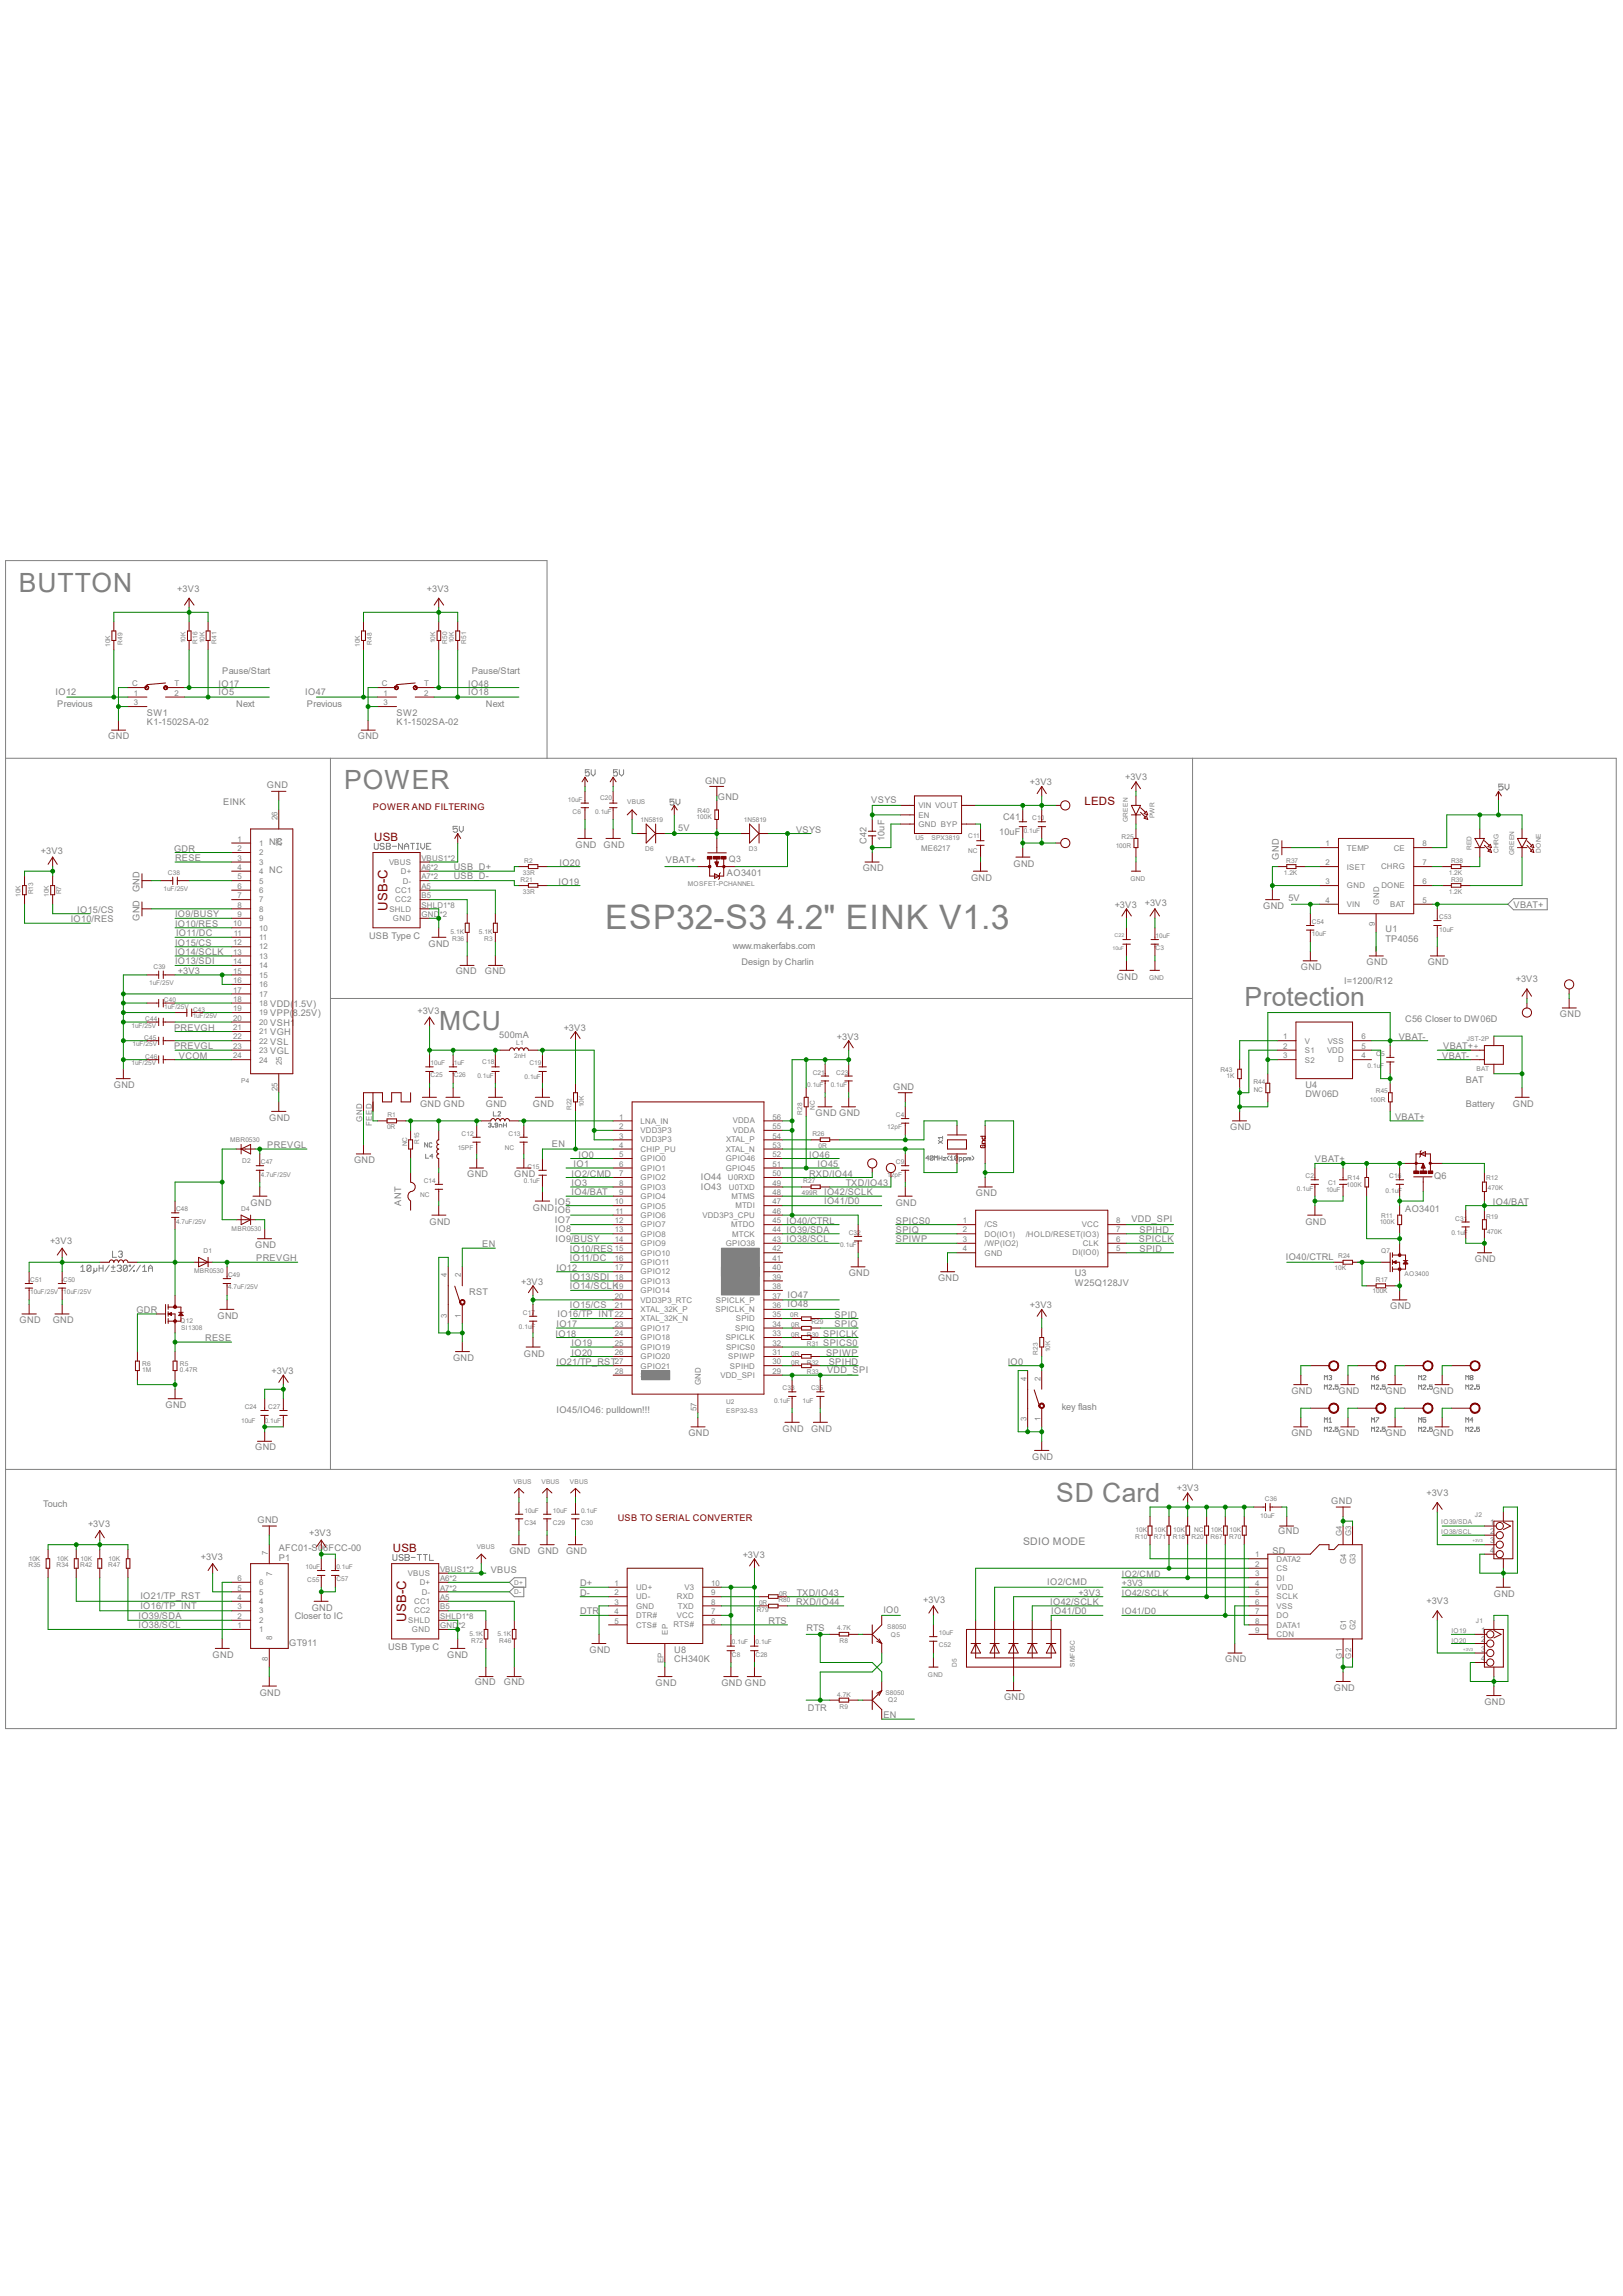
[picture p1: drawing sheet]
<svg xmlns="http://www.w3.org/2000/svg" width="210mm" height="297mm" viewBox="0 0 210 297" stroke-linecap="round" stroke-linejoin="round" font-family="sans-serif">
<defs><g id="words">
<g font-size="4.4" fill="#808080">
<text x="78.3" y="120.1">ESP32-S3</text>
<text x="100.5" y="120.1">4.2&quot; EINK V1.3</text>
</g>
<g font-size="3.4" fill="#808080">
<text x="2.5" y="76.5">BUTTON</text>
<text x="44.5" y="102.1">POWER</text>
<text x="161" y="130.1">Protection</text>
<text x="56.8" y="133.2">MCU</text>
<text x="136.7" y="194.4">SD Card</text>
</g>
<g font-size="1.7" fill="#800000">
<text x="50.1" y="117.9" transform="rotate(-90 50.1 117.9)">USB-C</text>
<text x="52.5" y="209.8" transform="rotate(-90 52.5 209.8)">USB-C</text>
</g>
<g font-size="1.5" fill="#800000">
<text x="140.3" y="104.2">LEDS</text>
<text x="48.4" y="108.8">USB</text>
<text x="50.8" y="200.8">USB</text>
</g>
<text font-size="1.4" fill="#808080" x="132.4" y="199.8">SDIO MODE</text>
<g font-size="1.2" fill="#808080">
<text x="22.9" y="76.6">+3V3</text>
<text x="55.2" y="76.6">+3V3</text>
<text x="7.2" y="89.9">IO12</text>
<text x="28.3" y="89.9">IO5</text>
<text x="28.3" y="88.8">IO17</text>
<text x="28.7" y="87.1">Pause/Start</text>
<text x="39.5" y="89.9">IO47</text>
<text x="60.6" y="88.8">IO48</text>
<text x="60.6" y="89.9">IO18</text>
<text x="61" y="87.1">Pause/Start</text>
<text x="7.4" y="91.4">Previous</text>
<text x="14" y="95.5">GND</text>
<text x="19" y="93.8">K1-1502SA-02</text>
<text x="19" y="92.6">SW1</text>
<text x="30.6" y="91.4">Next</text>
<text x="39.7" y="91.4">Previous</text>
<text x="46.3" y="95.5">GND</text>
<text x="51.3" y="93.8">K1-1502SA-02</text>
<text x="51.3" y="92.6">SW2</text>
<text x="62.9" y="91.4">Next</text>
<text x="34.5" y="102">GND</text>
<text x="91.2" y="101.4">GND</text>
<text x="133.3" y="101.6">+3V3</text>
<text x="145.6" y="100.9">+3V3</text>
<text x="28.9" y="104.2">EINK</text>
<text x="87.8" y="107.5">5V</text>
<text x="92.9" y="103.5">GND</text>
<text x="103" y="107.7">VSYS</text>
<text x="112.7" y="103.9">VSYS</text>
<text x="129.3" y="107.9">10uF</text>
<text x="129.8" y="106.1">C41</text>
<text x="5.3" y="110.4">+3V3</text>
<text x="22.5" y="110.2">GDR</text>
<text x="22.6" y="111.4">RESE</text>
<text x="34.8" y="109.3">NC</text>
<text x="34.8" y="112.9">NC</text>
<text x="58.7" y="113.7">USB_D-</text>
<text x="58.7" y="112.5">USB_D+</text>
<text x="72.4" y="112">IO20</text>
<text x="74.5" y="109.6">GND</text>
<text x="78.1" y="109.6">GND</text>
<text x="86.1" y="111.6">VBAT+</text>
<text x="94.1" y="113.3">AO3401</text>
<text x="111.6" y="112.7">GND</text>
<text x="112.1" y="109.2" transform="rotate(-90 112.1 109.2)">C42</text>
<text x="114.4" y="108.8" transform="rotate(-90 114.4 108.8)">10uF</text>
<text x="125.6" y="113.9">GND</text>
<text x="131.1" y="112.1">GND</text>
<text x="165.5" y="111.2" transform="rotate(-90 165.5 111.2)">GND</text>
<text x="9.1" y="119.3">IO10/RES</text>
<text x="10" y="118.1">IO15/CS</text>
<text x="18" y="119.1" transform="rotate(-90 18 119.1)">GND</text>
<text x="18" y="115.4" transform="rotate(-90 18 115.4)">GND</text>
<text x="22.6" y="119.9">IO10/RES</text>
<text x="22.6" y="118.7">IO9/BUSY</text>
<text x="72.3" y="114.4">IO19</text>
<text x="144.2" y="117.4">+3V3</text>
<text x="148.1" y="117.2">+3V3</text>
<text x="163.4" y="117.6">GND</text>
<text x="166.7" y="116.5">5V</text>
<text x="195.8" y="117.4">VBAT+</text>
<text x="22.6" y="122.3">IO15/CS</text>
<text x="22.6" y="123.6">IO14/SCLK</text>
<text x="22.6" y="124.8">IO13/SDI</text>
<text x="22.8" y="121.1">IO11/DC</text>
<text x="23" y="126">+3V3</text>
<text x="47.8" y="121.5">USB Type C</text>
<text x="55.5" y="122.5">GND</text>
<text x="59" y="126">GND</text>
<text x="62.7" y="126">GND</text>
<text x="94.8" y="122.8">www.makerfabs.com</text>
<text x="95.9" y="124.9">Design by Charlin</text>
<text x="168.3" y="125.5">GND</text>
<text x="176.8" y="124.9">GND</text>
<text x="179.3" y="121.8">TP4056</text>
<text x="179.3" y="120.6">U1</text>
<text x="184.7" y="124.9">GND</text>
<text x="35" y="130.3">VDD(</text>
<text x="35" y="131.5">VPP(</text>
<text x="37.9" y="131.5">8.25V)</text>
<text x="38" y="130.3">1.5V)</text>
<text x="54" y="131.1">+3V3</text>
<text x="144.5" y="126.7">GND</text>
<text x="173.9" y="127.3">I=1200/R12</text>
<text x="196.1" y="127.1">+3V3</text>
<text x="201.8" y="131.6">GND</text>
<text x="22.5" y="133.3">PREVGH</text>
<text x="22.5" y="135.7">PREVGL</text>
<text x="23.2" y="136.9">VCOM</text>
<text x="35" y="132.7">VSH1</text>
<text x="35" y="133.9">VGH</text>
<text x="35" y="135.1">VSL</text>
<text x="35" y="136.4">VGL</text>
<text x="64.6" y="134.3">500mA</text>
<text x="72.9" y="133.3">+3V3</text>
<text x="108.3" y="134.5">+3V3</text>
<text x="181" y="134.5">VBAT-</text>
<text x="181.8" y="132.2">C56 Closer to DW06D</text>
<text x="186.6" y="136.9">VBAT-</text>
<text x="186.7" y="135.7">VBAT+</text>
<text x="14.7" y="140.7">GND</text>
<text x="54.4" y="143.2">GND GND</text>
<text x="62.9" y="143.2">GND</text>
<text x="69" y="143.2">GND</text>
<text x="115.6" y="141">GND</text>
<text x="168.9" y="141.9">DW06D</text>
<text x="168.9" y="140.7">U4</text>
<text x="189.7" y="143.2">Battery</text>
<text x="189.7" y="140.1">BAT</text>
<text x="195.7" y="143.2">GND</text>
<text x="34.6" y="148.5">PREVGL</text>
<text x="34.8" y="145">GND</text>
<text x="71.4" y="148.4">EN</text>
<text x="74.8" y="149.7">IO0</text>
<text x="104.7" y="149.7">IO46</text>
<text x="105.5" y="144.4">GND GND</text>
<text x="159.2" y="146.2">GND</text>
<text x="180.5" y="144.9">VBAT+</text>
<text x="32.4" y="156">GND</text>
<text x="45.8" y="150.5">GND</text>
<text x="51.9" y="156" transform="rotate(-90 51.9 156)">ANT</text>
<text x="60.5" y="152.3">GND</text>
<text x="66.5" y="152.3">GND</text>
<text x="71.8" y="155.8">IO5</text>
<text x="74" y="153.4">IO3</text>
<text x="74" y="154.6">IO4/BAT</text>
<text x="74" y="152.2">IO2/CMD</text>
<text x="74.2" y="151">IO1</text>
<text x="90.7" y="153.9">IO43</text>
<text x="90.7" y="152.7">IO44</text>
<text x="104.7" y="152.2">RXD/IO44</text>
<text x="105.8" y="151">IO45</text>
<text x="106.6" y="154.6">IO42/SCLK</text>
<text x="106.6" y="155.7">IO41/D0</text>
<text x="109.4" y="153.4">TXD/IO43</text>
<text x="115.9" y="156">GND</text>
<text x="126.3" y="154.7">GND</text>
<text x="170.1" y="150.4">VBAT+</text>
<text x="185.5" y="152.6">Q6</text>
<text x="193.2" y="155.8">IO4/BAT</text>
<text x="6.5" y="161">+3V3</text>
<text x="33" y="161.5">GND</text>
<text x="55.6" y="158.4">GND</text>
<text x="62.4" y="161.2">EN</text>
<text x="69" y="156.6">GND</text>
<text x="71.8" y="156.9">IO6</text>
<text x="71.8" y="158.2">IO7</text>
<text x="71.9" y="159.4">IO8</text>
<text x="71.9" y="160.7">IO9/BUSY</text>
<text x="73.7" y="161.9">IO10/RES</text>
<text x="101.8" y="158.3">IO40/CTRL</text>
<text x="101.8" y="159.5">IO39/SDA</text>
<text x="101.8" y="160.6">IO38/SCL</text>
<text x="115.9" y="158.3">SPICS0</text>
<text x="115.9" y="159.5">SPIQ</text>
<text x="115.9" y="160.7">SPIWP</text>
<text x="146.4" y="158">VDD_SPI</text>
<text x="147.4" y="160.7">SPICLK</text>
<text x="147.4" y="159.5">SPIHD</text>
<text x="147.4" y="161.9">SPID</text>
<text x="168.9" y="158.4">GND</text>
<text x="181.8" y="156.8">AO3401</text>
<text x="33.1" y="163.2">PREVGH</text>
<text x="60.7" y="167.6">RST</text>
<text x="67.4" y="166.2">+3V3</text>
<text x="72" y="164.4">IO12</text>
<text x="73.7" y="166.8">IO14/SCLK</text>
<text x="73.7" y="165.6">IO13/SDI</text>
<text x="73.7" y="163.2">IO11/DC</text>
<text x="101.9" y="167.9">IO47</text>
<text x="109.8" y="165.1">GND</text>
<text x="121.4" y="165.7">GND</text>
<text x="139.1" y="166.3">W25Q128JV</text>
<text x="139.1" y="165.1">U3</text>
<text x="166.4" y="163">IO40/CTRL</text>
<text x="190.8" y="163.3">GND</text>
<text x="2.5" y="171.2">GND</text>
<text x="6.8" y="171.2">GND</text>
<text x="17.7" y="169.8">GDR</text>
<text x="26.5" y="173.5">RESE</text>
<text x="28.2" y="170.6">GND</text>
<text x="71.9" y="172.9">IO18</text>
<text x="72" y="171.7">IO17</text>
<text x="72.1" y="170.3">IO16/TP_INT</text>
<text x="73.7" y="169.2">IO15/CS</text>
<text x="101.9" y="169.1">IO48</text>
<text x="106.5" y="172.9">SPICLK</text>
<text x="108" y="171.7">SPIQ</text>
<text x="108" y="170.5">SPID</text>
<text x="133.3" y="169.2">+3V3</text>
<text x="179.9" y="169.4">GND</text>
<text x="35.1" y="177.8">+3V3</text>
<text x="58.6" y="176.1">GND</text>
<text x="67.8" y="175.5">GND</text>
<text x="72" y="176.6">IO21/TP_RST</text>
<text x="74" y="174.1">IO19</text>
<text x="74" y="175.3">IO20</text>
<text x="106.5" y="174.1">SPICS0</text>
<text x="106.9" y="175.3">SPIWP</text>
<text x="107" y="177.6">VDD_SPI</text>
<text x="107.2" y="176.6">SPIHD</text>
<text x="130.4" y="176.6">IO0</text>
<text x="21.4" y="182.2">GND</text>
<text x="72" y="182.8">IO45/IO46: pulldown!!!</text>
<text x="89.1" y="185.8">GND</text>
<text x="101.3" y="185.2">GND</text>
<text x="104.9" y="185.2">GND</text>
<text x="137.4" y="182.4">key flash</text>
<text x="167.1" y="180.3">GND</text>
<text x="167.1" y="185.8">GND</text>
<text x="173.2" y="180.3">GND</text>
<text x="173.2" y="185.8">GND</text>
<text x="179.3" y="180.3">GND</text>
<text x="179.3" y="185.8">GND</text>
<text x="185.4" y="180.3">GND</text>
<text x="185.4" y="185.8">GND</text>
<text x="33" y="187.6">GND</text>
<text x="133.6" y="188.8">GND</text>
<text x="5.6" y="194.9">Touch</text>
<text x="11.4" y="197.5">+3V3</text>
<text x="33.3" y="197">GND</text>
<text x="152.3" y="192.9">+3V3</text>
<text x="172.3" y="194.6">GND</text>
<text x="184.6" y="193.5">+3V3</text>
<text x="26" y="201.8">+3V3</text>
<text x="36.1" y="200.7">AFC01-S06FCC-00</text>
<text x="36.1" y="201.9">P1</text>
<text x="40" y="198.7">+3V3</text>
<text x="63.5" y="203.5">VBUS</text>
<text x="65.9" y="201">GND</text>
<text x="69.6" y="201">GND</text>
<text x="73.2" y="201">GND</text>
<text x="96.1" y="201.5">+3V3</text>
<text x="164.6" y="201">SD</text>
<text x="165.4" y="198.4">GND</text>
<text x="17.9" y="209.5">IO39/SDA</text>
<text x="18.2" y="206.9">IO21/TP_RST</text>
<text x="18.2" y="208.1">IO16/TP_INT</text>
<text x="38.1" y="209.5">Closer to IC</text>
<text x="40.3" y="208.4">GND</text>
<text x="75.1" y="208.8">DTR</text>
<text x="75.1" y="205.2">D+</text>
<text x="75.1" y="206.4">D-</text>
<text x="103" y="207.6">RXD/IO44</text>
<text x="103.1" y="206.4">TXD/IO43</text>
<text x="114.3" y="208.7">IO0</text>
<text x="119.5" y="207.4">+3V3</text>
<text x="135.5" y="205.1">IO2/CMD</text>
<text x="135.9" y="207.6">IO42/SCLK</text>
<text x="136" y="208.8">IO41/D0</text>
<text x="139.5" y="206.4">+3V3</text>
<text x="184.6" y="207.5">+3V3</text>
<text x="193.3" y="206.5">GND</text>
<text x="17.9" y="210.6">IO38/SCL</text>
<text x="27.5" y="214.5">GND</text>
<text x="37.4" y="213">GT911</text>
<text x="50.2" y="213.5">USB Type C</text>
<text x="57.9" y="214.5">GND</text>
<text x="76.3" y="213.8">GND</text>
<text x="87.2" y="215.1">CH340K</text>
<text x="87.2" y="213.8">U8</text>
<text x="99.4" y="210.1">RTS</text>
<text x="104.4" y="211">RTS</text>
<text x="158.5" y="215.1">GND</text>
<text x="33.6" y="219.3">GND</text>
<text x="61.4" y="218">GND</text>
<text x="65.2" y="218">GND</text>
<text x="84.8" y="218.1">GND</text>
<text x="93.3" y="218.1">GND GND</text>
<text x="104.5" y="221.3">DTR</text>
<text x="129.9" y="219.9">GND</text>
<text x="172.6" y="218.7">GND</text>
<text x="192.1" y="220.6">GND</text>
<text x="114.3" y="222.3">EN</text>
</g>
<g font-size="1.2" fill="#800000">
<text x="48.3" y="104.8">POWER AND FILTERING</text>
<text x="79.9" y="196.8">USB TO SERIAL CONVERTER</text>
</g>
<g font-size="1.1" fill="#808080">
<text x="94.3" y="111.5">Q3</text>
<text x="145.2" y="204">IO2/CMD</text>
<text x="145.2" y="205.2">+3V3</text>
<text x="145.2" y="206.4">IO42/SCLK</text>
<text x="145.2" y="208.8">IO41/D0</text>
</g>
<g font-size="1" fill="#808080">
<text x="17.1" y="88.8">C</text>
<text x="22.6" y="88.8">T</text>
<text x="49.4" y="88.8">C</text>
<text x="54.9" y="88.8">T</text>
<text x="17.3" y="90">1</text>
<text x="17.3" y="91.2">3</text>
<text x="22.6" y="90">2</text>
<text x="49.6" y="90">1</text>
<text x="49.6" y="91.2">3</text>
<text x="54.9" y="90">2</text>
<text x="35.9" y="106.1" transform="rotate(-90 35.9 106.1)">26</text>
<text x="118.8" y="104.6">VIN VOUT</text>
<text x="118.8" y="107">GND BYP</text>
<text x="118.8" y="105.7">EN</text>
<text x="30.7" y="108.9">1</text>
<text x="30.7" y="110.1">2</text>
<text x="30.7" y="111.3">3</text>
<text x="30.7" y="112.5">4</text>
<text x="30.7" y="113.7">5</text>
<text x="33.5" y="109.4">1</text>
<text x="33.5" y="110.6">2</text>
<text x="33.5" y="111.8">3</text>
<text x="33.5" y="113.1">4</text>
<text x="36.4" y="109.4" transform="rotate(-90 36.4 109.4)">26</text>
<text x="50.3" y="111.8">VBUS</text>
<text x="51.9" y="113.1">D+</text>
<text x="54.5" y="111.3">VBUS1*2</text>
<text x="54.5" y="112.5">A6*2</text>
<text x="54.5" y="113.7">A7*2</text>
<text x="119.2" y="110">ME6217</text>
<text x="171.5" y="109.5">1</text>
<text x="171.5" y="111.9">2</text>
<text x="174.3" y="110">TEMP</text>
<text x="174.3" y="112.5">ISET</text>
<text x="178.7" y="112.4">CHRG</text>
<text x="180.3" y="110">CE</text>
<text x="184.1" y="111.9">7</text>
<text x="184.1" y="109.5">8</text>
<text x="30.2" y="119.8">10</text>
<text x="30.7" y="115">6</text>
<text x="30.7" y="116.2">7</text>
<text x="30.7" y="117.4">8</text>
<text x="30.7" y="118.6">9</text>
<text x="33.5" y="114.3">5</text>
<text x="33.5" y="115.5">6</text>
<text x="33.5" y="116.7">7</text>
<text x="33.5" y="117.9">8</text>
<text x="33.5" y="119.2">9</text>
<text x="50.4" y="117.9">SHLD</text>
<text x="50.8" y="119.2">GND</text>
<text x="51.1" y="115.5">CC1</text>
<text x="51.1" y="116.7">CC2</text>
<text x="52.1" y="114.3">D-</text>
<text x="54.5" y="118.6">GND*2</text>
<text x="54.5" y="115">A5</text>
<text x="54.5" y="116.2">B5</text>
<text x="54.5" y="117.4">SHLD1*8</text>
<text x="171.5" y="114.4">3</text>
<text x="171.5" y="116.8">4</text>
<text x="174.3" y="114.9">GND</text>
<text x="174.3" y="117.3">VIN</text>
<text x="177.9" y="119.8" transform="rotate(-90 177.9 119.8)">9</text>
<text x="178.4" y="117.1" transform="rotate(-90 178.4 117.1)">GND</text>
<text x="178.7" y="114.9">DONE</text>
<text x="179.9" y="117.3">BAT</text>
<text x="184.1" y="116.8">5</text>
<text x="184.1" y="114.4">6</text>
<text x="30.2" y="122.3">12</text>
<text x="30.2" y="123.5">13</text>
<text x="30.2" y="124.7">14</text>
<text x="30.2" y="125.9">15</text>
<text x="30.3" y="121.1">11</text>
<text x="33.5" y="120.4">10</text>
<text x="33.5" y="121.6">11</text>
<text x="33.5" y="122.8">12</text>
<text x="33.5" y="124">13</text>
<text x="33.5" y="125.3">14</text>
<text x="30.2" y="127.2">16</text>
<text x="30.2" y="128.4">17</text>
<text x="30.2" y="129.6">18</text>
<text x="30.2" y="130.8">19</text>
<text x="33.5" y="126.5">15</text>
<text x="33.5" y="127.7">16</text>
<text x="33.5" y="128.9">17</text>
<text x="33.5" y="130.1">18</text>
<text x="33.5" y="131.4">19</text>
<text x="30.2" y="132">20</text>
<text x="30.2" y="133.3">21</text>
<text x="30.2" y="134.5">22</text>
<text x="30.2" y="135.7">23</text>
<text x="30.2" y="136.9">24</text>
<text x="33.5" y="132.6">20</text>
<text x="33.5" y="133.8">21</text>
<text x="33.5" y="135">22</text>
<text x="33.5" y="136.2">23</text>
<text x="33.5" y="137.5">24</text>
<text x="36.4" y="137.8" transform="rotate(-90 36.4 137.8)">25</text>
<text x="166" y="134.5">1</text>
<text x="166" y="135.7">2</text>
<text x="166" y="136.9">3</text>
<text x="168.8" y="135">V</text>
<text x="168.8" y="136.2">S1</text>
<text x="168.8" y="137.5">S2</text>
<text x="171.7" y="136.2">VDD</text>
<text x="171.8" y="135">VSS</text>
<text x="173.1" y="137.4">D</text>
<text x="176.1" y="136.9">4</text>
<text x="176.1" y="135.7">5</text>
<text x="176.1" y="134.5">6</text>
<text x="190.7" y="135.7">+</text>
<text x="191" y="136.9">-</text>
<text x="35.9" y="141.1" transform="rotate(-90 35.9 141.1)">25</text>
<text x="46.9" y="145.1" transform="rotate(-90 46.9 145.1)">GND</text>
<text x="48.1" y="145.6" transform="rotate(-90 48.1 145.6)">FEED</text>
<text x="80.1" y="144.8">1</text>
<text x="80.1" y="146">2</text>
<text x="80.1" y="147.3">3</text>
<text x="80.1" y="148.5">4</text>
<text x="80.1" y="149.7">5</text>
<text x="82.9" y="145.4">LNA_IN</text>
<text x="82.9" y="146.6">VDD3P3</text>
<text x="82.9" y="147.8">VDD3P3</text>
<text x="82.9" y="149">CHIP_PU</text>
<text x="93.9" y="149">XTAL_N</text>
<text x="93.9" y="147.8">XTAL_P</text>
<text x="94.8" y="146.6">VDDA</text>
<text x="94.8" y="145.3">VDDA</text>
<text x="99.9" y="149.7">52</text>
<text x="99.9" y="148.5">53</text>
<text x="99.9" y="147.3">54</text>
<text x="99.9" y="146">55</text>
<text x="99.9" y="144.8">56</text>
<text x="79.5" y="155.8">10</text>
<text x="80.1" y="150.9">6</text>
<text x="80.1" y="152.1">7</text>
<text x="80.1" y="153.4">8</text>
<text x="80.1" y="154.6">9</text>
<text x="82.9" y="150.2">GPIO0</text>
<text x="82.9" y="151.5">GPIO1</text>
<text x="82.9" y="152.7">GPIO2</text>
<text x="82.9" y="153.9">GPIO3</text>
<text x="82.9" y="155.1">GPIO4</text>
<text x="93.9" y="151.4">GPIO45</text>
<text x="93.9" y="150.2">GPIO46</text>
<text x="94.2" y="152.7">U0RXD</text>
<text x="94.3" y="153.9">U0TXD</text>
<text x="94.7" y="155.1">MTMS</text>
<text x="99.9" y="155.8">47</text>
<text x="99.9" y="154.6">48</text>
<text x="99.9" y="153.4">49</text>
<text x="99.9" y="152.1">50</text>
<text x="99.9" y="150.9">51</text>
<text x="79.5" y="158.2">12</text>
<text x="79.5" y="159.4">13</text>
<text x="79.5" y="160.7">14</text>
<text x="79.5" y="161.9">15</text>
<text x="79.6" y="157">11</text>
<text x="82.9" y="156.3">GPIO5</text>
<text x="82.9" y="157.6">GPIO6</text>
<text x="82.9" y="158.7">GPIO7</text>
<text x="82.9" y="160">GPIO8</text>
<text x="82.9" y="161.2">GPIO9</text>
<text x="90.9" y="157.5">VDD3P3_CPU</text>
<text x="93.9" y="161.2">GPIO38</text>
<text x="94.6" y="158.7">MTDO</text>
<text x="94.7" y="160">MTCK</text>
<text x="95.2" y="156.3">MTDI</text>
<text x="99.9" y="161.9">42</text>
<text x="99.9" y="160.7">43</text>
<text x="99.9" y="159.4">44</text>
<text x="99.9" y="158.2">45</text>
<text x="99.9" y="157">46</text>
<text x="124.6" y="159.4">2</text>
<text x="124.6" y="158.2">1</text>
<text x="124.6" y="160.7">3</text>
<text x="124.6" y="161.9">4</text>
<text x="127.4" y="160">DO(IO1)</text>
<text x="127.4" y="158.7">/CS</text>
<text x="127.4" y="161.2">/WP(IO2)</text>
<text x="132.7" y="160">/HOLD/RESET(IO3)</text>
<text x="140" y="158.7">VCC</text>
<text x="140.1" y="161.2">CLK</text>
<text x="144.4" y="158.2">8</text>
<text x="144.4" y="159.4">7</text>
<text x="144.4" y="160.7">6</text>
<text x="144.4" y="161.9">5</text>
<text x="57.8" y="165.2" transform="rotate(-90 57.8 165.2)">4</text>
<text x="59.6" y="165.2" transform="rotate(-90 59.6 165.2)">2</text>
<text x="79.5" y="163.1">16</text>
<text x="79.5" y="164.3">17</text>
<text x="79.5" y="165.5">18</text>
<text x="79.5" y="166.8">19</text>
<text x="79.5" y="168">20</text>
<text x="82.9" y="162.4">GPIO10</text>
<text x="82.9" y="163.6">GPIO11</text>
<text x="82.9" y="164.8">GPIO12</text>
<text x="82.9" y="166.1">GPIO13</text>
<text x="82.9" y="167.3">GPIO14</text>
<text x="99.9" y="168">37</text>
<text x="99.9" y="166.8">38</text>
<text x="99.9" y="165.5">39</text>
<text x="99.9" y="164.3">40</text>
<text x="99.9" y="163.1">41</text>
<text x="127.4" y="162.4">GND</text>
<text x="138.8" y="162.4">DI(IO0)</text>
<text x="57.8" y="170.4" transform="rotate(-90 57.8 170.4)">3</text>
<text x="59.6" y="170.4" transform="rotate(-90 59.6 170.4)">1</text>
<text x="79.5" y="169.2">21</text>
<text x="79.5" y="170.4">22</text>
<text x="79.5" y="171.6">23</text>
<text x="79.5" y="172.8">24</text>
<text x="82.9" y="168.5">VDD3P3_RTC</text>
<text x="82.9" y="169.7">XTAL_32K_P</text>
<text x="82.9" y="170.9">XTAL_32K_N</text>
<text x="82.9" y="172.2">GPIO17</text>
<text x="82.9" y="173.4">GPIO18</text>
<text x="92.6" y="169.7">SPICLK_N</text>
<text x="92.6" y="168.5">SPICLK_P</text>
<text x="93.9" y="173.4">SPICLK</text>
<text x="95.1" y="172.2">SPIQ</text>
<text x="95.2" y="170.9">SPID</text>
<text x="99.9" y="172.8">33</text>
<text x="99.9" y="171.6">34</text>
<text x="99.9" y="170.4">35</text>
<text x="99.9" y="169.2">36</text>
<text x="79.5" y="174.1">25</text>
<text x="79.5" y="175.3">26</text>
<text x="79.5" y="176.5">27</text>
<text x="79.5" y="177.7">28</text>
<text x="82.9" y="174.6">GPIO19</text>
<text x="82.9" y="175.8">GPIO20</text>
<text x="82.9" y="177">GPIO21</text>
<text x="82.9" y="178.3">SPICS1</text>
<text x="90.7" y="179.2" transform="rotate(-90 90.7 179.2)">GND</text>
<text x="93.2" y="178.3">VDD_SPI</text>
<text x="93.9" y="174.6">SPICS0</text>
<text x="94.2" y="175.8">SPIWP</text>
<text x="94.4" y="177">SPIHD</text>
<text x="99.9" y="177.7">29</text>
<text x="99.9" y="176.5">30</text>
<text x="99.9" y="175.3">31</text>
<text x="99.9" y="174.1">32</text>
<text x="132.8" y="178.6" transform="rotate(-90 132.8 178.6)">4</text>
<text x="134.6" y="178.6" transform="rotate(-90 134.6 178.6)">2</text>
<text x="90.1" y="182.5" transform="rotate(-90 90.1 182.5)">57</text>
<text x="132.8" y="183.8" transform="rotate(-90 132.8 183.8)">3</text>
<text x="134.6" y="183.8" transform="rotate(-90 134.6 183.8)">1</text>
<text x="192.8" y="197.2">1</text>
<text x="34.7" y="201.1" transform="rotate(-90 34.7 201.1)">7</text>
<text x="35.2" y="203.9" transform="rotate(-90 35.2 203.9)">7</text>
<text x="52.8" y="203.8">VBUS</text>
<text x="56.9" y="203.3">VBUS1*2</text>
<text x="162.4" y="201.5">1</text>
<text x="162.4" y="202.7">2</text>
<text x="162.4" y="203.9">3</text>
<text x="165.2" y="202">DATA2</text>
<text x="165.2" y="203.2">CS</text>
<text x="173.6" y="198.7" transform="rotate(-90 173.6 198.7)">G4</text>
<text x="174.2" y="202.4" transform="rotate(-90 174.2 202.4)">G4</text>
<text x="174.8" y="198.7" transform="rotate(-90 174.8 198.7)">G3</text>
<text x="175.4" y="202.4" transform="rotate(-90 175.4 202.4)">G3</text>
<text x="192.8" y="198.4">2</text>
<text x="192.8" y="199.6">3</text>
<text x="192.8" y="200.9">4</text>
<text x="30.7" y="209.4">2</text>
<text x="30.7" y="208.2">3</text>
<text x="30.7" y="207">4</text>
<text x="30.7" y="205.7">5</text>
<text x="30.7" y="204.5">6</text>
<text x="33.5" y="209.9">2</text>
<text x="33.5" y="208.7">3</text>
<text x="33.5" y="207.5">4</text>
<text x="33.5" y="206.3">5</text>
<text x="33.5" y="205.1">6</text>
<text x="52.8" y="209.9">SHLD</text>
<text x="53.6" y="207.5">CC1</text>
<text x="53.6" y="208.7">CC2</text>
<text x="54.3" y="205.1">D+</text>
<text x="54.6" y="206.3">D-</text>
<text x="56.9" y="207">A5</text>
<text x="56.9" y="204.5">A6*2</text>
<text x="56.9" y="205.7">A7*2</text>
<text x="56.9" y="208.2">B5</text>
<text x="56.9" y="209.4">SHLD1*8</text>
<text x="79.5" y="205.1">1</text>
<text x="79.5" y="206.4">2</text>
<text x="79.5" y="207.6">3</text>
<text x="79.5" y="208.8">4</text>
<text x="82.3" y="205.7">UD+</text>
<text x="82.3" y="206.9">UD-</text>
<text x="82.3" y="208.1">GND</text>
<text x="82.3" y="209.3">DTR#</text>
<text x="87.6" y="209.3">VCC</text>
<text x="87.6" y="206.9">RXD</text>
<text x="87.7" y="208.1">TXD</text>
<text x="88.6" y="205.7">V3</text>
<text x="92" y="208.8">7</text>
<text x="92" y="207.6">8</text>
<text x="92" y="206.4">9</text>
<text x="92" y="205.1">10</text>
<text x="162.4" y="205.1">4</text>
<text x="162.4" y="206.4">5</text>
<text x="162.4" y="207.6">6</text>
<text x="162.4" y="208.8">7</text>
<text x="165.2" y="204.5">DI</text>
<text x="165.2" y="205.7">VDD</text>
<text x="165.2" y="206.9">SCLK</text>
<text x="165.2" y="208.1">VSS</text>
<text x="165.2" y="209.3">DO</text>
<text x="30.7" y="210.6">1</text>
<text x="33.5" y="211.2">1</text>
<text x="34.7" y="214.9" transform="rotate(-90 34.7 214.9)">8</text>
<text x="35.2" y="212.1" transform="rotate(-90 35.2 212.1)">8</text>
<text x="53.3" y="211.2">GND</text>
<text x="56.9" y="210.6">GND*2</text>
<text x="79.5" y="210">5</text>
<text x="82.3" y="210.6">CTS#</text>
<text x="85.9" y="215.2" transform="rotate(-90 85.9 215.2)">EP</text>
<text x="86.4" y="211.5" transform="rotate(-90 86.4 211.5)">EP</text>
<text x="87.2" y="210.5">RTS#</text>
<text x="92" y="210">6</text>
<text x="162.4" y="210">8</text>
<text x="162.4" y="211.2">9</text>
<text x="165.2" y="210.6">DATA1</text>
<text x="165.2" y="211.8">CDN</text>
<text x="173.6" y="214.5" transform="rotate(-90 173.6 214.5)">G1</text>
<text x="174.2" y="210.9" transform="rotate(-90 174.2 210.9)">G1</text>
<text x="174.8" y="214.5" transform="rotate(-90 174.8 214.5)">G2</text>
<text x="175.4" y="210.9" transform="rotate(-90 175.4 210.9)">G2</text>
<text x="191.6" y="211.2">1</text>
<text x="191.6" y="212.4">2</text>
<text x="191.6" y="213.7">3</text>
<text x="191.6" y="214.9">4</text>
</g>
<g font-size=".8" fill="#808080">
<text x="14.3" y="83.7" transform="rotate(-90 14.3 83.7)">10K</text>
<text x="15.8" y="83.4" transform="rotate(-90 15.8 83.4)">R49</text>
<text x="24" y="83.2" transform="rotate(-90 24 83.2)">10K</text>
<text x="25.6" y="83.3" transform="rotate(-90 25.6 83.3)">R16</text>
<text x="26.5" y="83.2" transform="rotate(-90 26.5 83.2)">10K</text>
<text x="28" y="83.3" transform="rotate(-90 28 83.3)">R41</text>
<text x="46.6" y="83.7" transform="rotate(-90 46.6 83.7)">10K</text>
<text x="48.1" y="83.4" transform="rotate(-90 48.1 83.4)">R48</text>
<text x="56.3" y="83.2" transform="rotate(-90 56.3 83.2)">10K</text>
<text x="57.9" y="83.3" transform="rotate(-90 57.9 83.3)">R50</text>
<text x="58.7" y="83.2" transform="rotate(-90 58.7 83.2)">10K</text>
<text x="60.3" y="83.3" transform="rotate(-90 60.3 83.3)">R51</text>
<text x="73.5" y="103.8">10uF</text>
<text x="74.1" y="105.2">C6</text>
<text x="77" y="105.3">0.1uF</text>
<text x="77.6" y="103.5">C20</text>
<text x="81.2" y="104.1">VBUS</text>
<text x="82.9" y="106.3">1N5819</text>
<text x="90.1" y="106">100K</text>
<text x="90.3" y="105.2">R40</text>
<text x="96.3" y="106.3">1N5819</text>
<text x="132.5" y="107.7">0.1uF</text>
<text x="133.6" y="106.1">C10</text>
<text x="145.9" y="106.3" transform="rotate(-90 145.9 106.3)">GREEN</text>
<text x="149.4" y="105.8" transform="rotate(-90 149.4 105.8)">PWR</text>
<text x="21.7" y="113.2">C38</text>
<text x="67.6" y="113.2">33R</text>
<text x="67.8" y="111.6">R2</text>
<text x="83.5" y="110">D6</text>
<text x="96.9" y="110">D3</text>
<text x="118.4" y="108.7">U5</text>
<text x="120.5" y="108.7">SPX3819</text>
<text x="125.3" y="110.3">NC</text>
<text x="125.3" y="108.5">C11</text>
<text x="144.4" y="109.6">100R</text>
<text x="145.1" y="108.5">R25</text>
<text x="146.3" y="113.9">GND</text>
<text x="166.1" y="113.2">1.2K</text>
<text x="166.4" y="111.6">R37</text>
<text x="187.5" y="113.2">1.2K</text>
<text x="187.7" y="111.6">R38</text>
<text x="190.4" y="110" transform="rotate(-90 190.4 110)">RED</text>
<text x="193.9" y="110.4" transform="rotate(-90 193.9 110.4)">CHRG</text>
<text x="195.9" y="110.6" transform="rotate(-90 195.9 110.6)">GREEN</text>
<text x="199.4" y="110.3" transform="rotate(-90 199.4 110.3)">DONE</text>
<text x="2.7" y="116" transform="rotate(-90 2.7 116)">10K</text>
<text x="4.3" y="115.7" transform="rotate(-90 4.3 115.7)">R13</text>
<text x="6.3" y="116" transform="rotate(-90 6.3 116)">10K</text>
<text x="7.9" y="115.7" transform="rotate(-90 7.9 115.7)">R7</text>
<text x="21.2" y="115.2">1uF/25V</text>
<text x="67.4" y="114">R21</text>
<text x="67.6" y="115.6">33R</text>
<text x="89" y="114.6">MOSFET-PCHANNEL</text>
<text x="169.8" y="119.5">C54</text>
<text x="186.2" y="118.9">C53</text>
<text x="187.5" y="115.6">1.2K</text>
<text x="187.7" y="114">R39</text>
<text x="19.9" y="125.3">C39</text>
<text x="58.3" y="120.9">5.1K</text>
<text x="58.5" y="121.7">R36</text>
<text x="62" y="120.9">5.1K</text>
<text x="62.7" y="121.7">R3</text>
<text x="149.5" y="121.3">10uF</text>
<text x="149.5" y="122.9">C3</text>
<text x="169.8" y="121.1">10uF</text>
<text x="186.2" y="120.5">10uF</text>
<text x="19.3" y="127.4">1uF/25V</text>
<text x="21.2" y="129.6">C40</text>
<text x="21.3" y="130.5">1uF/25V</text>
<text x="24.9" y="131.7">1uF/25V</text>
<text x="25" y="130.9">C43</text>
<text x="148.7" y="126.7">GND</text>
<text x="17" y="132.9">1uF/25V</text>
<text x="17" y="137.8">1uF/25V</text>
<text x="17.1" y="135.3">1uF/25V</text>
<text x="18.7" y="134.5">C45</text>
<text x="18.8" y="132.1">C44</text>
<text x="18.8" y="136.9">C46</text>
<text x="55.7" y="137.8">10uF</text>
<text x="58.7" y="137.8">1uF</text>
<text x="62.4" y="137.7">C18</text>
<text x="66.5" y="136.8">2nH</text>
<text x="66.8" y="135.1">L1</text>
<text x="68.5" y="137.8">C19</text>
<text x="178.1" y="136.6">C</text>
<text x="178.7" y="136.6">5</text>
<text x="189.8" y="134.6">JST-2P</text>
<text x="31.2" y="140.1">P4</text>
<text x="55.7" y="139.4">C25</text>
<text x="58.7" y="139.4">C26</text>
<text x="61.8" y="139.4">0.1uF</text>
<text x="67.9" y="139.5">0.1uF</text>
<text x="74" y="143.6" transform="rotate(-90 74 143.6)">R22</text>
<text x="75.5" y="143.2" transform="rotate(-90 75.5 143.2)">10K</text>
<text x="104.4" y="140.6">0.1uF</text>
<text x="105.2" y="139">C21</text>
<text x="105.4" y="143.6" transform="rotate(-90 105.4 143.6)">NC</text>
<text x="107.5" y="140.6">0.1uF</text>
<text x="108.2" y="139">C23</text>
<text x="157.9" y="138.6">R43</text>
<text x="158.7" y="139.5">1K</text>
<text x="162.2" y="140.2">R44</text>
<text x="162.2" y="141.3">NC</text>
<text x="177" y="138.2">0.1uF</text>
<text x="177.2" y="142.5">100R</text>
<text x="178" y="141.4">R45</text>
<text x="191.1" y="138.6">BAT</text>
<text x="29.8" y="147.8">MBR0530</text>
<text x="50.1" y="146.1">0R</text>
<text x="50.1" y="144.5">R1</text>
<text x="52.7" y="148.3" transform="rotate(-90 52.7 148.3)">NC</text>
<text x="54.2" y="148" transform="rotate(-90 54.2 148)">R15</text>
<text x="59.2" y="148.8">15PF</text>
<text x="59.7" y="146.9">C12</text>
<text x="65.3" y="148.8">NC</text>
<text x="65.8" y="146.9">C13</text>
<text x="103.8" y="144.2" transform="rotate(-90 103.8 144.2)">R28</text>
<text x="105.1" y="146.9">R26</text>
<text x="105.9" y="148.5">0R</text>
<text x="114.8" y="146.1">12pF</text>
<text x="115.9" y="144.5">C4</text>
<text x="31.3" y="150.5">D2</text>
<text x="33.7" y="152.2">4.7uF/25V</text>
<text x="33.7" y="150.6">C47</text>
<text x="54.4" y="154.9">NC</text>
<text x="54.8" y="153">C14</text>
<text x="67.8" y="153">0.1uF</text>
<text x="68.2" y="151.2">C15</text>
<text x="103.8" y="154.6">499R</text>
<text x="103.9" y="153">R27</text>
<text x="114.8" y="152.2">12pF</text>
<text x="115.9" y="150.6">C9</text>
<text x="167.8" y="154">0.1uF</text>
<text x="168.9" y="152.4">C2</text>
<text x="171.6" y="154.1">10uF</text>
<text x="171.8" y="153.2">C1</text>
<text x="174.2" y="153.5">100K</text>
<text x="174.4" y="152.7">R14</text>
<text x="179.3" y="154.3">0.1uF</text>
<text x="179.7" y="152.4">C16</text>
<text x="192.3" y="152.7">R12</text>
<text x="192.5" y="153.9">470K</text>
<text x="22.8" y="158.3">4.7uF/25V</text>
<text x="22.8" y="156.7">C48</text>
<text x="30" y="159.3">MBR0530</text>
<text x="31.2" y="156.6">D4</text>
<text x="108.7" y="161.3">0.1uF</text>
<text x="109.8" y="159.7">C32</text>
<text x="178.5" y="158.4">100K</text>
<text x="178.7" y="157.5">R11</text>
<text x="187.8" y="159.7">0.1uF</text>
<text x="188.3" y="157.9">C31</text>
<text x="192.3" y="157.6">R19</text>
<text x="192.4" y="159.6">470K</text>
<text x="3.9" y="167.4">10uF/25V</text>
<text x="3.9" y="165.8">C51</text>
<text x="8.2" y="167.4">10uF/25V</text>
<text x="8.2" y="165.8">C50</text>
<text x="25.1" y="164.7">MBR0530</text>
<text x="26.3" y="162.1">D1</text>
<text x="29.5" y="166.8">4.7uF/25V</text>
<text x="29.5" y="165.2">C49</text>
<text x="172.7" y="164.3">10K</text>
<text x="173.1" y="162.8">R24</text>
<text x="177.6" y="167.3">100K</text>
<text x="178" y="165.8">R17</text>
<text x="178.7" y="162.1">Q7</text>
<text x="181.7" y="165.1">AO3400</text>
<text x="23.3" y="171.2">Q12</text>
<text x="23.5" y="172">SI1308</text>
<text x="67.1" y="171.9">0.1uF</text>
<text x="67.6" y="170.1">C17</text>
<text x="102.2" y="170.3">0R</text>
<text x="102.4" y="171.7">0R</text>
<text x="102.4" y="172.9">0R</text>
<text x="104.4" y="172.9">R30</text>
<text x="105" y="171.3">R29</text>
<text x="18.4" y="177.4">1M</text>
<text x="18.4" y="176.7">R6</text>
<text x="23.3" y="177.4">0.47R</text>
<text x="23.3" y="176.7">R5</text>
<text x="101.3" y="179.8">C33</text>
<text x="102.4" y="175.3">0R</text>
<text x="102.4" y="176.6">0R</text>
<text x="104.4" y="174.1">R31</text>
<text x="104.4" y="176.6">R32</text>
<text x="104.4" y="177.8">R33</text>
<text x="104.9" y="179.8">C35</text>
<text x="134.3" y="175.3" transform="rotate(-90 134.3 175.3)">R23</text>
<text x="135.9" y="174.9" transform="rotate(-90 135.9 174.9)">10K</text>
<text x="31.2" y="184.1">10uF</text>
<text x="31.7" y="182.3">C24</text>
<text x="34.2" y="184.1">0.1uF</text>
<text x="34.7" y="182.3">C27</text>
<text x="94" y="182.8">ESP32-S3</text>
<text x="94" y="181.6">U2</text>
<text x="100.2" y="181.4">0.1uF</text>
<text x="103.8" y="181.4">1uF</text>
<text x="66.4" y="192">VBUS</text>
<text x="67.9" y="195.7">10uF</text>
<text x="67.9" y="197.2">C34</text>
<text x="70.1" y="192">VBUS</text>
<text x="71.5" y="195.7">10uF</text>
<text x="71.5" y="197.2">C29</text>
<text x="73.7" y="192">VBUS</text>
<text x="75.2" y="195.7">0.1uF</text>
<text x="75.2" y="197.2">C30</text>
<text x="163.1" y="196.3">10uF</text>
<text x="163.7" y="194.2">C36</text>
<text x="186.5" y="197.1">IO39/SDA</text>
<text x="190.8" y="196.2">J2</text>
<text x="3.7" y="202.7">R35</text>
<text x="3.7" y="201.9">10K</text>
<text x="7.3" y="202.7">R34</text>
<text x="7.4" y="201.9">10K</text>
<text x="10.4" y="202.7">R42</text>
<text x="10.4" y="201.9">10K</text>
<text x="14" y="202.7">R47</text>
<text x="14.1" y="201.9">10K</text>
<text x="39.5" y="203">10uF</text>
<text x="43.5" y="203">0.1uF</text>
<text x="61.7" y="200.3">VBUS</text>
<text x="146.9" y="199.1">R10</text>
<text x="146.9" y="198.2">10K</text>
<text x="149.3" y="199.1">R71</text>
<text x="149.4" y="198.2">10K</text>
<text x="151.8" y="199.1">R18</text>
<text x="151.8" y="198.2">10K</text>
<text x="154.2" y="199.1">R20</text>
<text x="154.5" y="198.2">NC</text>
<text x="156.6" y="199.1">R67</text>
<text x="156.7" y="198.2">10K</text>
<text x="159" y="199.1">R70</text>
<text x="159.1" y="198.2">10K</text>
<text x="186.5" y="198.4">IO38/SCL</text>
<text x="39.8" y="204.7">C55</text>
<text x="43.5" y="204.6">C57</text>
<text x="66.5" y="205">D+</text>
<text x="66.5" y="206.2">D-</text>
<text x="97.9" y="208.5">R79</text>
<text x="98.2" y="207.6">0R</text>
<text x="100.7" y="207.3">R80</text>
<text x="100.8" y="206.4">0R</text>
<text x="191" y="209.9">J1</text>
<text x="60.7" y="211.6">5.1K</text>
<text x="61" y="212.5">R72</text>
<text x="64.4" y="211.6">5.1K</text>
<text x="64.6" y="212.5">R46</text>
<text x="94.7" y="212.7">0.1uF</text>
<text x="94.7" y="214.3">C8</text>
<text x="97.7" y="212.7">0.1uF</text>
<text x="97.7" y="214.3">C28</text>
<text x="108.3" y="210.9">4.7K</text>
<text x="108.6" y="212.5">R8</text>
<text x="114.8" y="210.8">S8050</text>
<text x="115.3" y="211.7">Q5</text>
<text x="121.5" y="211.5">10uF</text>
<text x="121.5" y="213.1">C52</text>
<text x="123.8" y="215.6" transform="rotate(-90 123.8 215.6)">D5</text>
<text x="139.1" y="215.6" transform="rotate(-90 139.1 215.6)">SMF05C</text>
<text x="187.8" y="211.3">IO19</text>
<text x="187.8" y="212.5">IO20</text>
<text x="108.3" y="219.5">4.7K</text>
<text x="108.6" y="221">R9</text>
<text x="114.6" y="219.2">S8050</text>
<text x="114.9" y="220.2">Q2</text>
<text x="120.1" y="216.9">GND</text>
</g>
<g font-size=".7" fill="#808080">
<text x="143.9" y="122.9">10uF</text>
<text x="144.2" y="121.2">C22</text>
</g>
<g font-size=".6" fill="#808080">
<text x="190.5" y="199.5">+3V3</text>
<text x="189.3" y="213.5">+3V3</text>
</g>
</g></defs>
<path d="M.7 98.1h208.4v125.5h-208.4zM42.8 98.1v92M154.3 98.1v92M42.8 129.2h111.5M.7 190.1h208.4" fill="none" stroke="#808080" stroke-width=".13"/>
<path d="M93.3 161.5h5v3.6h-5z" fill-rule="evenodd" fill="#808080"/>
<path d="M93.3 161.5h5v3.6h-5z" fill="none" stroke="#808080" stroke-width=".13"/>
<path d="M93.3 163.9h5v3.6h-5z" fill-rule="evenodd" fill="#808080"/>
<path d="M93.3 163.9h5v3.6h-5z" fill="none" stroke="#808080" stroke-width=".13"/>
<path d="M83 177.3h3.7v1.2h-3.7z" fill-rule="evenodd" fill="#808080"/>
<g fill="none" stroke="#808080" stroke-width=".13">
<path d="M.7 98.1v-25.6h70.1v25.6M76.2 99.6h-.5v.4l.3-.2h.1l.1 .2v.2l-.1 .2h-.2l-.2-.2M76.5 99.6v.5l.3 .3 .2-.3v-.5M79.9 99.6h-.5v.4l.2-.2h.2l.1 .2v.2l-.1 .2h-.3l-.1-.2M80.1 99.6v.5l.3 .3 .3-.3v-.5M48.4 109.1v.6l.2 .2h.2l.1-.2v-.6M49.7 109.2l-.1-.1h-.3l-.1 .2 .1 .2h.3l.1 .2-.1 .2h-.3l-.1-.2M50 109.1h.4l.1 .1-.1 .3 .1 .2-.1 .2h-.4zM50 109.5h.4M50.8 109.5h.5M52.1 109.1v.8l-.5-.8v.8M52.3 109.5h.6"/>
<path d="M52.3 109.9v-.6l.3-.2 .3 .2v.6M53.1 109.1h.5M53.4 109.1v.8M53.9 109.9h.3M53.9 109.1h.3M54.1 109.1v.8M54.4 109.1v.5l.3 .3 .2-.3v-.5M55.2 109.5h.3M55.8 109.1h-.6v.8h.6M59.2 106.9h-.6v.4l.3-.2 .3 .2v.2l-.1 .2h-.3l-.2-.2M59.4 106.9v.5l.3 .3 .2-.3v-.5M87.2 103.4h-.5v.4l.3-.2 .2 .2v.2l-.1 .1h-.3l-.1-.1"/>
<path d="M87.5 103.4v.5l.2 .2 .3-.2v-.5M194.5 101.4h-.6v.4l.3-.1 .3 .1v.3l-.2 .1h-.2l-.2-.1M194.7 101.4v.5l.3 .3 .2-.3v-.5M195.8 116.2h4.4v1.5h-4.4l-.7-.7zM55.1 149.3v.5h.4M55.3 147.8v.6l-.4-.6v.6M55.9 147.9l-.1-.1-.3 .1v.4l.1 .1 .3-.1M56 149.6h-.4l.3-.3v.5M63.2 145.4l.3-.1v.1v.1M63.4 145.5h.1M63.5 145.5v.1v.2l-.3-.1M63.8 145.7v.1z"/>
<path d="M63.8 143.8v.6h.4M64.4 145.5h-.3v-.2l.3 .1v.3l-.1 .1-.2-.1M64.4 143.9l.1-.1 .3 .1-.4 .5h.4M64.6 145.8v-.3h.3v.3M65.2 145.5h.3M65.2 145.3v.5M65.5 145.3v.5M120.2 149.8h-.4l.3-.3v.6M120.7 149.6l-.3-.1v.1v.4M120.7 149.6v.4l-.1 .1-.2-.1M120.7 149.6l-.3 .4M120.9 150.1v-.6l.2 .2 .2-.2v.6"/>
<path d="M121.4 147.5l.6 .4M121.5 149.8h.4M121.5 149.5v.6M121.9 149.5v.6M122 147.5l-.6 .4M122 147.2h-.6l.2 .2M122 147v.4M122 149.7h.4l-.4 .4h.4M122.8 149.5l-.2 .2v.2l.2 .2M123 150.1h.4M123 149.7l.1-.2v.6M123.9 149.6l-.1-.1-.3 .1v.4"/>
<path d="M123.9 149.6v.4l-.1 .1-.3-.1M123.9 149.6l-.4 .4M124.1 150.1l.4-.1-.1-.3h-.3v.6M124.7 150.1h.2l.2-.1v-.2l-.4-.1v.6M125.4 149.8l-.2-.1v.4M125.4 149.8v.3M125.4 149.8l.1-.1 .1 .1v.3M125.8 149.5l.2 .2v.2l-.2 .2M10.5 163.9l.2-.2v.8M10.5 164.5h.5M11.8 163.8v.5l-.2 .2h-.2l-.1-.2M11.8 163.8l-.2-.1h-.2l-.1 .1v.5"/>
<path d="M11.8 163.8l-.5 .5M12.1 164v.6l-.1 .1M12.5 164v.3l-.1 .2-.3-.2M12.8 163.7v.8M12.8 164h.5M13.3 163.7v.8M14.1 163.7l-.5 .8M14.4 164.5h.5M14.4 163.9h.5M14.6 161.8v.8h.5M14.6 163.7v.5M15.2 163.8l.1-.1h.3l.1 .1-.1 .2"/>
<path d="M15.3 162l.2-.2h.2l.1 .2-.1 .2M15.4 164h.2M15.6 164l.1 .2-.1 .3h-.3l-.1-.2M15.6 162.2h.1M15.7 162.2l.1 .1-.1 .3h-.2l-.2-.1M16.5 163.8v.5l-.2 .2h-.2l-.1-.2M16.5 163.8l-.2-.1h-.2l-.1 .1v.5M16.5 163.8l-.5 .5M16.7 163.7h.2v.1h-.2zM17.3 164.3h.1v.2h-.1zM17.4 163.7l-.7 .8M18.2 163.7l-.5 .8"/>
<path d="M18.5 164.5h.5M18.5 163.9l.2-.2v.8M19.2 164h.5M19.2 164.5v-.6l.3-.2 .2 .2v.6M83 177.3h3.7v1.2h-3.7zM171.4 178.5v-.6l.2 .2 .1-.2v.6M171.4 179.7v-.5l.2 .1 .1-.1v.5M172 179.2h.3l-.3 .5h.3M172 178l.2-.1 .1 .1-.1 .2M172.1 178.2h.1M172.2 178.2l.1 .1-.1 .2-.2-.1M172.5 179.6l.1 .1z"/>
<path d="M173.1 179.2h-.3v.2l.3-.1v.3v.1l-.3-.1M177.5 178.5v-.6l.2 .2 .1-.2v.6M177.5 179.7v-.5l.2 .1 .1-.1v.5M178.1 179.2h.3l-.3 .5h.3M178.1 178.2h.2l.1 .2-.3 .1zM178.4 177.9l-.3 .3M178.6 179.6l.1 .1zM179.2 179.2h-.3v.2l.3-.1v.3v.1l-.3-.1M183.6 178.5v-.6l.2 .2 .1-.2v.6M183.6 179.7v-.5l.2 .1 .1-.1v.5M184.1 179.2h.1h.3l-.4 .5h.4M184.1 178l.1-.1 .3 .1-.4 .5h.4"/>
<path d="M184.7 179.6l.1 .1zM185.3 179.2h-.3v.2l.2-.1 .1 .1v.3l-.3-.1M189.7 178.5v-.6l.2 .2 .1-.2v.6M189.7 179.7v-.5l.2 .1 .1-.1v.5M190.2 179.2h.1h.3l-.4 .5h.4M190.3 178.2l-.1-.1 .1-.2 .3 .1-.1 .2M190.3 178.2l-.1 .1 .1 .2 .3-.1-.1-.2M190.3 178.2h.2M190.8 179.6l.1 .1zM191.4 179.2h-.3v.2l.2-.1 .1 .1-.1 .3-.2-.1M171.4 184v-.6l.2 .2 .1-.2v.6M171.4 185.2v-.6l.2 .2 .1-.2v.6"/>
<path d="M172 184.7v-.1l.3 .1-.3 .5h.3M172 183.6l.1-.2v.6M172 184h.3M172.5 185.1l.1 .1zM173.1 184.6h-.3v.3l.2-.1 .1 .1v.3l-.3-.1M177.5 184v-.6l.2 .2 .1-.2v.6M177.5 185.2v-.6l.2 .2 .1-.2v.6M178.1 183.4h.3l-.3 .6M178.1 184.7v-.1l.3 .1-.3 .5h.3M178.6 185.1l.1 .1zM179.2 184.6h-.3v.3l.2-.1 .1 .1v.3l-.3-.1M183.6 184v-.6l.2 .2 .1-.2v.6"/>
<path d="M183.6 185.2v-.6l.2 .2 .1-.2v.6M184.1 184.7l.1-.1 .3 .1-.4 .5h.4M184.5 183.4h-.4v.3l.2-.1 .2 .1-.1 .3h-.2l-.1-.1M184.7 185.1l.1 .1zM185.3 184.6h-.3v.3l.2-.1 .1 .1v.3l-.3-.1M189.7 184v-.6l.2 .2 .1-.2v.6M189.7 185.2v-.6l.2 .2 .1-.2v.6M190.2 184.7l.1-.1 .3 .1-.4 .5h.4M190.6 183.7h-.4l.3-.3v.6M190.8 185.1l.1 .1zM191.4 184.6h-.3v.3l.2-.1 .1 .1-.1 .3-.2-.1M50.8 201.1v.6l.2 .1h.2l.2-.1v-.6"/>
<path d="M52.2 201.2l-.2-.1h-.2l-.2 .2 .2 .2h.2l.2 .2-.2 .1h-.2l-.2-.1M52.4 201.1h.4l.2 .1-.2 .3 .2 .2-.2 .1h-.4zM52.4 201.5h.4M53.2 201.5h.5M54 201.1h.5M54.3 201.1v.7M54.8 201.1h.5M55 201.1v.7M55.6 201.1v.7h.5M65.9 204.7l.6-.6h1.5v1.2h-1.5zM66.5 205.3l-.6 .6 .6 .6h1.3v-1.2"/>
</g>
<g fill="none" stroke="#800000" stroke-width=".13">
<path d="M48.3 110.3h6.1v9.7h-6.1zM54.4 112.7h1.2M54.4 118.8h1.2M54.4 111.5h1.2M54.4 115.1h1.2M54.4 113.9h1.2M54.4 116.4h1.2M54.4 117.6h1.2M59.2 107.8l.4 .7M59.2 107.8l-.4 .7M59.2 107.8v1.3M74.8 108.5h1.8"/>
<path d="M75.2 104.5h1M75.2 103.9h1M75.7 100.5v1.2M75.7 102.4v1.5M75.7 104.5v1.5M75.7 107.2v1.3M75.7 100.5l.3 .6M75.7 100.5l-.4 .6M78.4 108.5h1.9M79.3 100.5v1.2M79.3 107.2v1.3M79.3 100.5l.4 .6"/>
<path d="M79.3 100.5l-.3 .6M91.5 112.1h.3M91.6 110.3h2.4M91.8 111.1v2.2h1.8v-2.2M92.5 113l.6 .3-.6 .3zM92.5 111.5h.5l-.2 .6zM92.8 112.1h1.2M92.8 109.6v.7M92.8 111.1v.4M93.2 112.9l-.1 .1v.6l-.1 .1M111.9 111.5h1.8M112.4 108.1h.9"/>
<path d="M112.4 107.5h.9M112.9 106v1.5M112.9 108.1v1.5M112.9 110.3v1.2M116.5 104.2h1.8M116.5 105.4h1.8M116.5 106.6h1.8M118.3 103h6.1v4.8h-6.1zM124.4 104.2h1.8M124.4 106.6h1.8M125.9 112.7h1.9M126.9 111.5v1.2"/>
<path d="M131.4 110.9h1.9M131.9 106.9h.9M131.9 106.3h.9M132.3 104.8v1.5M132.3 106.9v1.6M132.3 109.6v1.3M134.8 101.7v1.3M134.8 101.7l.6 1M134.8 101.7l-.6 1M145.8 117.6v1.2M145.8 117.6l.6 .9M145.8 117.6l-.6 .9"/>
<path d="M146.4 104.2h1.2l-.6 1.2zM146.4 105.4h1.2M146.4 112.7h1.2M147 101.1v1.3M147 103v1.2M147 105.4v1.2M147 111.5v1.2M147 101.1l-.6 .9M147 101.1l.6 .9M147.6 105.1l.6 .6M147.6 104.5l.6 .6M148 105.2l.3-.3 .2 .5z"/>
<path d="M148 105.8l.3-.3 .2 .5zM149.4 117.6l-.6 .9M149.4 117.6l.6 .9M149.4 117.6v1.2M55.1 138.6h.9M55.1 138h.9M55.6 131.6v1.2M55.6 136.5v1.5M55.6 138.6v1.5M55.6 131.6l.6 .9M55.6 131.6l-.7 .9M55.9 121.2h1.8"/>
<path d="M56.8 120v1.2M58.1 138.6h1M58.1 138h1M58.6 136.5v1.5M58.6 138.6v1.5M59.5 124.9h1.8M60.5 123.7v1.2M63.2 124.9h1.8M64.1 123.7v1.2M64.7 135.8h1.2l.2-.2h.2l.2 .2 .3-.2 .3 .1v.1l.3-.2h.2l.2 .2 .1-.2h.3l.2 .2h1.2M74.5 133.4l.6 .9M74.5 133.4l-.7 .9"/>
<path d="M74.5 133.4v1.2M109.8 134.6v1.2M109.8 134.6l.6 1M109.8 134.6l-.6 1M144.9 125.5h1.8M145.3 121.5h1M145.3 122.1h1M145.8 120v1.5M145.8 122.1v1.6M145.8 124.3v1.2M148.8 125.5h1.2M148.9 121.5h1"/>
<path d="M148.9 122.1h1M149.4 120v1.5M149.4 122.1v1.6M149.4 124.3v1.2M46.1 149.3h1.9M47 148v1.3M48.3 141.4v2.4M53.1 141.4v1.1h-1.2v-1.1h-1.2v1.1h-1.2v-1.1h-2.5v2.4M54.7 141.9h1.8M55.6 140.7v1.2M55.9 157.2h1.8M56.8 156v1.2"/>
<path d="M57.7 141.9h1.8M58.6 140.7v1.2M60.7 151.1h1.9M61.7 149.9v1.2M63.2 141.9h1.8M64.1 140.7v1.2M66.8 151.1h1.9M67.8 149.9v1.2M69.3 141.9h1.8M69.3 155.4h1.8M70.2 140.7v1.2M70.2 154.1v1.3"/>
<path d="M79.3 145h2.5M79.3 146.2h2.5M79.3 147.4h2.5M79.3 148.6h2.5M79.3 149.9h2.5M79.3 151.1h2.5M79.3 152.3h2.5M79.3 153.5h2.5M79.3 154.7h2.5M79.3 156h2.5M79.3 157.2h2.5M79.3 158.4h2.5"/>
<path d="M79.3 159.6h2.5M81.8 142.5h17v37.8h-17zM98.8 145h2.5M98.8 146.2h2.5M98.8 147.4h2.5M98.8 148.6h2.5M98.8 149.9h2.5M98.8 151.1h2.5M98.8 152.3h2.5M98.8 153.5h2.5M98.8 154.7h2.5M98.8 156h2.5"/>
<path d="M98.8 157.2h2.5M98.8 158.4h2.5M98.8 159.6h2.5M105.8 143.2h1.9M106.8 141.9v1.3M108.9 143.2h1.8M109.8 141.9v1.3M116.2 154.7h1.8M116.2 141.4h1.8M117.1 141.4v1.1M117.1 153.5v1.2M122.6 147.4h2.5v1.2h-2.5z"/>
<path d="M122.6 149.3h2.5M122.6 146.8h2.5M123.8 158.4h2.4M123.8 159.6h2.4M123.8 145.6v1.2M123.8 149.3v1.2M126.2 156.5h17.1v7.4h-17.1zM126.6 153.5h1.8M126.9 147h.6M127 148.1l-.1 .1v.2l.1 .1 .5-.1M127.1 147l.1 .4 .3-.1M127.5 145.6v4.9"/>
<path d="M127.5 152.3v1.2M127.5 148.2l-.3-.1v.2M127.5 147.5h-.3l-.1 .2v.2h.4M143.3 158.4h2.5M143.3 159.6h2.5M68.1 174.2h1.8M69 166.3l.6 .9M69 166.3l-.6 .9M69 166.3v1.3M69 173v1.2M79.3 160.8h2.5M79.3 162.1h2.5"/>
<path d="M79.3 163.3h2.5M79.3 164.5h2.5M79.3 165.7h2.5M79.3 166.9h2.5M79.3 168.1h2.5M79.3 169.4h2.5M79.3 170.6h2.5M79.3 177.9h2.5M79.3 171.8h2.5M79.3 173h2.5M79.3 174.2h2.5M79.3 175.5h2.5"/>
<path d="M79.3 176.7h2.5M98.8 160.8h2.5M98.8 162.1h2.5M98.8 163.3h2.5M98.8 164.5h2.5M98.8 165.7h2.5M98.8 166.9h2.5M98.8 168.1h2.5M98.8 169.4h2.5M98.8 170.6h2.5M98.8 177.9h2.5M98.8 171.8h2.5"/>
<path d="M98.8 173h2.5M98.8 174.2h2.5M98.8 175.5h2.5M98.8 176.7h2.5M110.1 163.9h1.8M111 162.6v1.3M121.7 164.5h1.8M122.6 163.3v1.2M123.8 160.8h2.4M123.8 162.1h2.4M134.8 169.4v1.2M134.8 169.4l.6 .9"/>
<path d="M134.8 169.4l-.6 .9M143.3 160.8h2.5M143.3 162.1h2.5M89.4 184.6h1.8M90.3 180.3v2.5M90.3 183.4v1.2M101.6 184h1.8M102.5 182.8v1.2M105.2 184h1.9M106.1 182.8v1.2M133.9 187.6h1.8M134.8 186.4v1.2"/>
</g>
<path d="M92.9 111.5l-.1 .5-.2-.5h.2v.2" fill="none" stroke="#800000" stroke-width=".17"/>
<path d="M93.6 112h.2v.2h-.2z" fill-rule="evenodd" fill="#800000"/>
<path d="M93.6 112h.2v.2h-.2z" fill="none" stroke="#800000" stroke-width=".13"/>
<circle cx="91.8" cy="112.1" r=".17" fill="#800000"/>
<circle cx="91.8" cy="112.1" r=".17" fill="none" stroke="#800000" stroke-width=".13"/>
<path d="M93.3 110.8h.6v.3h-.6z" fill-rule="evenodd" fill="#800000"/>
<path d="M93.3 110.8h.6v.3h-.6z" fill="none" stroke="#800000" stroke-width=".13"/>
<path d="M91.5 110.8h.6v.3h-.6z" fill-rule="evenodd" fill="#800000"/>
<path d="M91.5 110.8h.6v.3h-.6z" fill="none" stroke="#800000" stroke-width=".13"/>
<path d="M92.3 110.8h.9v.3h-.9z" fill-rule="evenodd" fill="#800000"/>
<g fill="none" stroke="#800000" stroke-width=".13">
<path d="M87.2 104.2l.4 .6M87.2 104.2l-.3 .6M87.2 104.2v1.2M90.3 112.1h1.2M91.8 101.7h1.8M92.3 110.8h.9v.3h-.9zM92.8 101.7v1.3M92.8 108.5v1.1M94 112.1h1.2M95.8 107.8h1.2M97 106.6l1.2 1.2-1.2 1.3zM98.2 106.6v2.5"/>
<path d="M98.2 107.8h1.2M136.6 104.2h.6M136.6 109.1h.6M112.9 151.1v.6M115.3 151.7v.6M182.9 152.2h2.4M182.9 150.5h1.2M183.8 149.3l.6-.3v.6zM183.9 148.8l-.1 .2v.6l-.1 .1M184.1 150.5l.3 .6h-.5zM184.1 151v.5M184.1 152.3v.6"/>
<path d="M185.1 151.4v-2.1h-1.9v2.2M185.1 150.5h.3M36.7 177.9l.6 .9M36.7 177.9l-.6 .9M36.7 177.9v1.2M191.2 162.1h1.8M192.1 160.8v1.3M33.3 186.4h1.8M33.7 183.1h1M33.7 182.5h1M34.2 180.9v1.6M34.2 183.1v1.5"/>
<path d="M34.2 185.2v1.2"/>
<circle cx="137.8" cy="104.2" r=".6"/>
<circle cx="137.8" cy="109" r=".6"/>
<circle cx="112.9" cy="150.5" r=".6"/>
<circle cx="115.3" cy="151.1" r=".6"/>
</g>
<path d="M184.1 150.9v.1h.2l-.2-.4-.1 .4" fill="none" stroke="#800000" stroke-width=".17"/>
<path d="M183.1 150.4h.2v.2h-.2z" fill-rule="evenodd" fill="#800000"/>
<path d="M183.1 150.4h.2v.2h-.2z" fill="none" stroke="#800000" stroke-width=".13"/>
<path d="M185 150.4h.2v.2h-.2z" fill-rule="evenodd" fill="#800000"/>
<path d="M185 150.4h.2v.2h-.2z" fill="none" stroke="#800000" stroke-width=".13"/>
<path d="M182.9 151.5h.6v.3h-.6z" fill-rule="evenodd" fill="#800000"/>
<path d="M182.9 151.5h.6v.3h-.6z" fill="none" stroke="#800000" stroke-width=".13"/>
<path d="M184.8 151.5h.6v.3h-.6z" fill-rule="evenodd" fill="#800000"/>
<path d="M184.8 151.5h.6v.3h-.6z" fill="none" stroke="#800000" stroke-width=".13"/>
<path d="M183.7 151.5h.9v.3h-.9z" fill-rule="evenodd" fill="#800000"/>
<path d="M181.7 150.5h1.2M183.7 151.5h.9v.3h-.9zM184.1 152.9v1.2M185.4 150.5h1.2" fill="none" stroke="#800000" stroke-width=".13"/>
<path d="M181 162.2h.2v.3l-.1 .1-.2-.3h.3l-.1 .1-.2-.1z" fill-rule="evenodd" fill="#800000"/>
<path d="M181 162.2h.2v.3l-.1 .1-.2-.3h.3l-.1 .1-.2-.1z" fill="none" stroke="#800000" stroke-width=".13"/>
<path d="M181 164h.2v.3l-.1 .1-.2-.2h.3l-.1 .1-.2-.1z" fill-rule="evenodd" fill="#800000"/>
<g fill="none" stroke="#800000" stroke-width=".13">
<path d="M169.2 157.2h1.9M170.1 156v1.2M173.3 153.2h1M173.3 152.6h1M173.8 151.1v1.5M173.8 153.2v1.5M58 166.3v2.4M58.9 174.8h1.8M59.8 173.6v1.2M178.6 163.3h1.3M179.9 162.1v2.4M180.2 162.3h1.7v1.9h-1.7"/>
<path d="M180.2 162.1v.5M180.2 163v.6M180.2 163.9v.6M180.2 168.1h1.8M180.3 163.3h.8v2.4M180.3 163.3l.3 .1M180.4 163.2l.2 .2M180.6 163.1l-.4 .2 .4 .1M180.6 163.1v.3M180.6 163.1l-.3 .2M181 164h.2v.3l-.1 .1-.2-.2h.3l-.1 .1-.2-.1zM181.1 160.8v1.5"/>
<path d="M181.1 166.9v1.2M181.6 163.1h.6M181.9 163.1l.3 .4h-.6zM181.9 163.3l.1 .2M181.9 163.3l-.2 .2M181.9 163.3l.1 .1M181.9 163.3l-.2 .1"/>
</g>
<path d="M59.6 168.2l.2-.1h.2l.2 .2v.3l-.2 .2h-.2l-.2-.1-.1-.3h.1l.2-.2 .3 .2v.1l-.3 .2-.2-.3h-.1z" fill-rule="evenodd" fill="#800000"/>
<g fill="none" stroke="#800000" stroke-width=".13">
<path d="M18.4 113.9h1.2M18.4 117.6h1.2M18.4 113v1.9M18.4 116.7v1.8M20.8 113.9h1.6M22.4 113.5v.9M22.9 113.9h1.6M22.9 113.5v.9M30 109.1h2.4M30 110.3h2.4M30 111.5h2.4M30 112.7h2.4"/>
<path d="M30 113.9h2.4M30 115.1h2.4M30 116.4h2.4M30 117.6h2.4M30 118.8h2.4M32.4 107.2h5.5v31.7h-5.5zM35.1 102.4h1.9M36.1 102.4v1.1M36.1 104.8v2.4M15 139.5h1.8M16 138.3v1.2M19 126.1h1.5"/>
<path d="M19 129.8h1.5M19 132.2h1.5M19 134.6h1.5M19 137.1h1.5M20.5 125.6v1M20.5 129.3v1M20.5 131.7v1M20.5 134.2v.9M20.5 136.6v.9M21.1 126.1h1.5M21.1 129.8h1.5M21.1 132.2h1.5"/>
<path d="M21.1 134.6h1.5M21.1 137.1h1.5M21.1 125.6v1M21.1 129.3v1M21.1 131.7v1M21.1 134.2v.9M21.1 136.6v.9M22.6 131h1.6M24.2 130.5v1M24.8 131h1.5M24.8 130.5v1M30 120h2.4"/>
<path d="M30 121.2h2.4M30 122.5h2.4M30 123.7h2.4M30 124.9h2.4M30 126.1h2.4M30 127.3h2.4M30 128.6h2.4M30 129.8h2.4M30 131h2.4M30 132.2h2.4M30 133.4h2.4M30 134.6h2.4"/>
<path d="M30 135.8h2.4M30 137.1h2.4M36.1 138.9v2.5M22.2 156.9h1M22.2 157.5h1M22.6 155.4v1.5M22.6 157.5v1.5M30.6 157.8h2.4M30.6 148.6h2.4M31.2 148.6l1.2-.6v1.3zM31.2 157.2l1.2 .6-1.2 .6zM31.2 148v1.3"/>
<path d="M32.4 157.2v1.2M32.7 154.7h1.8M33.1 150.8h1M33.1 151.4h1M33.6 149.3v1.5M33.6 151.4v1.5M33.6 153.5v1.2M34.2 159v1.2M35.1 143.8h1.9M36.1 142.5v1.3M7.1 170h1.8M7.5 166h1"/>
<path d="M7.5 166.6h1M8 161.5v1.1M8 164.5v1.5M8 166.6v1.5M8 168.7v1.3M8 161.5l.6 .8M8 161.5l-.6 .8M12.9 163.3h1.2l.3-.3 .3 .1v.2l.2-.3h.3l.1 .3 .2-.3h.2l.3 .3 .2-.3 .3 .1 .1 .2h1.2M21.4 168.7v2.5M21.8 169.1h1.6v1.8h-1.6M21.8 168.7v.7M21.8 169.7v.6"/>
<path d="M21.8 170.6v.6M21.9 170h.7v1.2M21.9 170l.3 .1M22 169.9l.2 .2M22.2 169.8l-.4 .2 .4 .1M22.2 169.8v.3M22.2 169.8l-.3 .2M22.6 168.7v.4M23.1 169.8h.6M23.4 169.8l.3 .4h-.6zM23.4 170l.2 .2M23.4 170l-.1 .2"/>
<path d="M23.4 170l.2 .1M23.4 170l-.1 .1M25.1 163.3h2.4M25.7 162.6l1.2 .7-1.2 .6zM26.9 162.6v1.3M28.4 169.4h1.9M28.9 165.4h.9M28.9 166h.9M29.4 163.9v1.5M29.4 166v1.6M29.4 168.1v1.3M33.3 160.2h1.8"/>
<path d="M58 163.9v2.4M58 168.7v2.5M58.8 166.4l.7 2M59.6 168.2l.2-.1h.2l.2 .2v.3l-.2 .2h-.2l-.2-.1-.1-.3h.1l.2-.2 .3 .2v.1l-.3 .2-.2-.3h-.1zM59.8 163.9v2.4M59.8 168.7v2.5"/>
</g>
<path d="M22.5 168.9h.3l.1 .2-.1 .1h-.3v-.1h.1v-.1l.1 .1h-.2z" fill-rule="evenodd" fill="#800000"/>
<path d="M22.5 168.9h.3l.1 .2-.1 .1h-.3v-.1h.1v-.1l.1 .1h-.2z" fill="none" stroke="#800000" stroke-width=".13"/>
<path d="M22.5 170.8l.1-.1 .3 .2-.1 .1h-.3v-.1l.1-.1 .1 .1h-.2z" fill-rule="evenodd" fill="#800000"/>
<g fill="none" stroke="#800000" stroke-width=".13">
<path d="M2.9 114.6h.5v1.1h-.5zM3.2 113.3v1.3M3.2 115.7v1.3M6.6 114.6h.5v1.1h-.5zM6.8 110.9v1.2M6.8 113.3v1.3M6.8 115.7v1.3M6.8 110.9l.6 .9M6.8 110.9l-.6 .9M163.7 116.4h1.9M164.6 115.1v1.3M165.3 112.1h1.2"/>
<path d="M165.9 108.8v1.8M165.9 109.6h1.2M166.5 111.8h1.2v.6h-1.2zM167.7 112.1h1.2M169 119.7h1M169.5 118.2v1.5M170.7 114.6h2.5M170.7 109.6h2.5M170.7 112.1h2.5M170.7 117h2.5M173.2 108.5h9.7v9.7h-9.7zM178.1 118.2v2.4"/>
<path d="M182.9 114.6h2.5M182.9 109.6h2.5M182.9 112.1h2.5M182.9 117h2.5M185.5 119.1h1M185.5 119.7h1M186 117.6v1.5M186 119.7v1.5M186.6 114.6h1.2M186.6 112.1h1.2M187.8 111.8h1.2v.6h-1.2zM187.8 114.3h1.2v.5h-1.2z"/>
<path d="M189 114.6h1.2M189 112.1h1.2M190.8 109.6h1.3M190.8 108.5h1.3l-.6 1.1zM191.5 107.2v1.3M191.5 109.6v1.3M192.1 109.3l.6 .7M192.1 108.8l.6 .5M192.5 109.5l.3-.3 .2 .4zM192.5 110.1l.3-.3 .2 .5zM193.9 102.4l.4 .6M193.9 102.4l-.4 .6"/>
<path d="M193.9 102.4v1.1M196.3 109.6h1.3M196.3 108.5h1.3l-.7 1.1zM196.9 107.2v1.3M196.9 109.6v1.3M197.6 109.3l.6 .7M197.6 108.8l.6 .5M198 109.5l.3-.3 .2 .4zM198 110.1l.3-.3 .2 .5zM160.1 138.3h.5v1.2h-.5zM160.4 137.1v1.2M160.4 139.5v1.2"/>
<path d="M164 138.9v1.2M165.3 134.6h2.4M165.3 135.8h2.4M165.3 137.1h2.4M167.7 132.2h7.3v7.3h-7.3zM168.6 124.3h1.8M169 120.3h1M169.5 120.3v1.5M169.5 123.1v1.2M175 134.6h2.5M175 135.8h2.5M175 137.1h2.5"/>
<path d="M177.2 123.7h1.8M178.1 122.5v1.2M185.1 123.7h1.8M186 122.5v1.2M190.2 135.8h1.9M190.2 137.1h1.9M192.1 135.3h2.4v2.4h-2.4zM193.3 134v1.3M193.3 137.7v1.2M197.6 127.9v1.3M197.6 129.8v.6M197.6 127.9l.6 1"/>
<path d="M197.6 127.9l-.7 1M202.1 130.4h1.9M203 127.9v.7M203 129.2v1.2M159.5 145h1.8M160.4 143.8v1.2M163.8 140.1h.5v1.3h-.5zM164 141.4v1.1M179.7 141.4h.4v1.1h-.4zM179.9 140.1v1.3M179.9 142.5v1.3M196 141.9h1.9"/>
<path d="M196.9 140.7v1.2M2.8 170h1.9M3.3 166h.9M3.3 166.6h.9M3.8 164.5v1.5M3.8 166.6v1.5M3.8 168.7v1.3M17.5 176.1h.5v1.2h-.5zM17.8 174.8v1.3M17.8 177.3v1.2M20.2 170h1.2M22.4 176.1h.5v1.2h-.5z"/>
<path d="M22.5 170.8l.1-.1 .3 .2-.1 .1h-.3v-.1l.1-.1 .1 .1h-.2zM22.6 167.6v1.1M22.6 171.2v1.2M22.6 174.8v1.3M22.6 177.3v1.2M22.6 179.7v1.2M133 179.7v2.5M12.9 198v1.2M12.9 198l.6 .9M12.9 198l-.6 .9M21.8 180.9h1.8M34 197.4h1.8"/>
<path d="M34.8 197.4v1.2M41.6 199.2v1.2M41.6 199.2l.6 .9M41.6 199.2l-.7 .9M66.3 199.8h1.8M66.7 196.5h.9M66.7 195.9h.9M67.1 192.5v1.2M67.1 194.4v1.5M67.1 196.5v1.5M67.1 198.6v1.2M67.1 192.5l-.6 .6"/>
<path d="M67.1 192.5l.7 .6M69.9 199.8h1.8M70.3 196.5h1M70.3 195.9h1M70.8 192.5l-.6 .6M70.8 192.5v1.2M70.8 194.4v1.5M70.8 196.5v1.5M70.8 198.6v1.2M70.8 192.5l.6 .6M73.5 199.8h1.9M74 196.5h.9"/>
<path d="M74 195.9h.9M74.5 192.5v1.2M74.5 194.4v1.5M74.5 196.5v1.5M74.5 198.6v1.2M74.5 192.5l-.7 .6M74.5 192.5l.6 .6M148.5 197.4h.6v1.2h-.6zM148.8 196.2v1.2M148.8 198.6v1.2M151 197.4h.5v1.2h-.5zM151.3 196.2v1.2"/>
<path d="M151.3 198.6v1.2M153.5 197.4h.4v1.2h-.4zM153.7 193.1l.6 1M153.7 193.1l-.6 1M153.7 193.1v1.3M153.7 196.2v1.2M153.7 198.6v1.2M155.9 197.4h.5v1.2h-.5zM156.1 196.2v1.2M156.1 198.6v1.2M158.3 197.4h.5v1.2h-.5zM158.5 196.2v1.2"/>
<path d="M158.5 198.6v1.2M160.7 197.4h.5v1.2h-.5zM161 196.2v1.2M161 198.6v1.2M162.2 194.9h1.5M163.7 194.5v1M164.3 194.5v1M164.3 194.9h1.6M165.6 197.4h1.8M166.5 196.2v1.2M172.9 194.9h1.8M173.8 194.9v1.3"/>
<path d="M173.8 197.4v2.4M175 197.4v2.4M186 194.4v1.2M186 194.4l.6 .8M186 194.4l-.6 .8M192.1 199.8h1.4M192.1 197.4h1.4M192.1 198.6h1.4M193.3 196.8h2.4v4.8h-2.4zM194.5 195.6v1.2M194.5 196.9l1 .5-1 .5M6 201.6h.4v1.3h-.4z"/>
<path d="M6.2 200.4v1.2M6.2 202.9v1.2M9.6 201.6h.5v1.3h-.5zM9.9 200.4v1.2M9.9 202.9v1.2M12.7 201.6h.5v1.3h-.5zM12.9 200.4v1.2M12.9 202.9v1.2M16.3 201.6h.5v1.3h-.5zM16.6 200.4v1.2M16.6 202.9v1.2M27.5 202.3l.7 .9"/>
<path d="M27.5 202.3l-.6 .9M27.5 202.3v1.2M27.9 213.2h1.8M28.7 212v1.2M34 218.1h1.8M34.8 216.9v1.2M40.6 207.1h1.9M41.1 203.8h.9M41.1 203.2h.9M41.6 201.6v1.6M41.6 203.8v1.5M41.6 205.9v1.2"/>
<path d="M42.9 203.8h1M42.9 203.2h1M43.4 201.6v1.6M43.4 203.8v1.5M50.7 202.3h6.1v9.7h-6.1zM56.8 210.8h1.2M56.8 203.5h1.2M56.8 207.1h1.2M56.8 204.7h1.2M56.8 205.9h1.2M56.8 208.4h1.2M56.8 209.6h1.2"/>
<path d="M58.3 213.2h1.9M59.2 212v1.2M62 216.9h1.8M62.3 201v1.3M62.3 201l-.6 .6M62.3 201l.6 .6M62.7 210.8h.4v1.2h-.4zM62.9 209.6v1.2M62.9 212v1.2M62.9 215.6v1.3M65.6 216.9h1.8M66.3 210.8h.5v1.2h-.5z"/>
<path d="M66.5 209.6v1.2M66.5 212v1.2M66.5 215.6v1.3M76.6 212.6h1.8M77.5 211.4v1.2M78.7 207.7h2.5M78.7 206.5h2.5M78.7 205.3h2.5M78.7 209h2.5M78.7 210.2h2.5M81.2 202.9h9.7v9.7h-9.7zM85.1 216.9h1.9"/>
<path d="M86 212.6v2.5M86 215.6v1.3M90.9 207.7h2.4M90.9 206.5h2.4M90.9 205.3h2.4M90.9 209h2.4M90.9 210.2h2.4M93.6 216.9h1.9M94.1 213.5h.9M94.1 212.9h.9M94.6 211.4v1.5M94.6 213.5v1.6"/>
<path d="M94.6 215.6v1.3M96.7 216.9h1.8M97.1 213.5h1M97.1 212.9h1M97.6 201.6v1.3M97.6 211.4v1.5M97.6 213.5v1.6M97.6 215.6v1.3M97.6 201.6l.6 1M97.6 201.6l-.6 1M98.2 207.7h1.2M98.2 206.5h1.2"/>
<path d="M99.4 207.5h1.3v.5h-1.3zM99.4 206.3h1.3v.5h-1.3zM100.7 207.7h1.2M100.7 206.5h1.2M107.4 219.9h1.2M107.4 211.4h1.2M108.6 211.2h1.2v.4h-1.2zM108.6 219.7h1.2v.5h-1.2zM109.8 219.9h1.2M109.8 211.4h1.2M111.6 219.9h1.3M111.6 211.4h1.3"/>
<path d="M112.9 210.2v2.4M112.9 218.7v2.4M112.9 219.9l1.2 1.2v1.3M112.9 211.4l1.2 1.2M113.5 212.3l.6 .3M113.7 212l.4 .6M114.1 218.7l-1.2 1.2M114.1 218.7l-.4 .6M114.1 218.7l-.6 .3M114.1 209v1.2l-1.2 1.2M114.1 212.6v1.2M114.1 217.5v1.2"/>
<path d="M120.2 215.6h1.2M120.3 212.3h.9M120.3 211.7h.9M120.8 207.7l-.6 1M120.8 207.7l.6 1M120.8 207.7v1.3M120.8 210.2v1.5M120.8 212.3v1.5M120.8 214.5v1.1M125.1 210.8h12.1v4.8h-12.1zM125.6 212.6h1.3M126.2 212.6l.7 1.2h-1.3z"/>
<path d="M126.2 209.6v4.9h9.8v-4.9M128.1 212.6h1.2M128.7 212.6l.6 1.2h-1.2zM128.7 209.6v4.9M130.2 218.7h1.8M130.5 212.6h1.2M131.1 212.6l.6 1.2h-1.2zM131.1 209.6v7.3M131.1 217.5v1.2M133 212.6h1.2M133.6 212.6l.6 1.2h-1.2zM133.6 209.6v4.9"/>
<path d="M135.4 212.6h1.2M136 212.6l.6 1.2h-1.2zM158.9 213.8h1.8M159.8 212.6v1.2M161.6 211.4h2.4M161.6 207.7h2.4M161.6 206.5h2.4M161.6 202.9h2.4M161.6 205.3h2.4M161.6 209h2.4M161.6 210.2h2.4M161.6 201.6h2.4"/>
<path d="M161.6 204.1h2.4M164 201h5.5l1.2-1.2h1.3v.6h.6l.6-.6h3v12.2h-12.2zM172.9 217.5h1.8M173.8 212v2.5M173.8 216.3v1.2M175 212v2.5M186 208.4v1.2M186 208.4l.6 .9M186 208.4l-.6 .9M190.8 211.4h1.6M190.8 212.6h1.6M190.8 213.8h1.6"/>
<path d="M190.8 215.1h1.6M192.1 210.8h2.4v4.8h-2.4zM192.1 201h1.4M192.4 219.3h1.8M193.3 210.9l.9 .5-.9 .5M193.3 209.6v1.2M193.3 215.6v1.3M193.3 218.1v1.2M193.6 205.3h1.8M194.5 201.6v1.3M194.5 204.1v1.2"/>
<circle cx="197.6" cy="131" r=".6"/>
<circle cx="203" cy="127.3" r=".6"/>
<circle cx="194.1" cy="198.6" r=".46"/>
<circle cx="194.1" cy="199.8" r=".46"/>
<circle cx="194.1" cy="197.4" r=".46"/>
<circle cx="192.8" cy="212.6" r=".46"/>
<circle cx="192.8" cy="211.4" r=".46"/>
<circle cx="192.8" cy="213.8" r=".46"/>
<circle cx="192.8" cy="215.1" r=".46"/>
<circle cx="194.1" cy="201" r=".46"/>
</g>
<path d="M134.5 181.6l.2-.1h.3l.1 .2v.3l-.1 .2h-.3l-.2-.1-.1-.2h.1l.2-.3 .3 .2-.1 .3h-.2l-.2-.2h-.1z" fill-rule="evenodd" fill="#800000"/>
<path d="M133 177.3v2.4M133.8 179.8l.7 2.1M134.8 177.3v2.4M133 182.2v2.4M134.5 181.6l.2-.1h.3l.1 .2v.3l-.1 .2h-.3l-.2-.1-.1-.2h.1l.2-.3 .3 .2-.1 .3h-.2l-.2-.2h-.1zM134.8 182.2v2.4" fill="none" stroke="#800000" stroke-width=".13"/>
<path d="M172 176.3a.66 .66 0 0 1 1.1-.1 .66 .66 0 0 1-.3 1.1 .66 .66 0 0 1-.9-.6h.1a.55 .55 0 0 1 .7-.5 .55 .55 0 0 1 .4 .7 .55 .55 0 0 1-.8 .3l-.2-.2-.1-.3h-.1z" fill-rule="evenodd" fill="#800000"/>
<path d="M169.5 176.7h2.5M172 176.3a.66 .66 0 0 1 1.1-.1 .66 .66 0 0 1-.3 1.1 .66 .66 0 0 1-.9-.6h.1a.55 .55 0 0 1 .7-.5 .55 .55 0 0 1 .4 .7 .55 .55 0 0 1-.8 .3l-.2-.2-.1-.3h-.1z" fill="none" stroke="#800000" stroke-width=".13"/>
<path d="M178.1 176.3a.66 .66 0 0 1 1.1-.1 .66 .66 0 0 1-.3 1.1 .66 .66 0 0 1-.9-.6h.1a.55 .55 0 0 1 .7-.5 .55 .55 0 0 1 .4 .7 .55 .55 0 0 1-.8 .3l-.2-.2-.1-.3h-.1z" fill-rule="evenodd" fill="#800000"/>
<path d="M175.6 176.7h2.5M178.1 176.3a.66 .66 0 0 1 1.1-.1 .66 .66 0 0 1-.3 1.1 .66 .66 0 0 1-.9-.6h.1a.55 .55 0 0 1 .7-.5 .55 .55 0 0 1 .4 .7 .55 .55 0 0 1-.8 .3l-.2-.2-.1-.3h-.1z" fill="none" stroke="#800000" stroke-width=".13"/>
<path d="M184.2 176.3a.66 .66 0 0 1 1.1-.1 .66 .66 0 0 1-.3 1.1 .66 .66 0 0 1-.9-.6h.1a.56 .56 0 0 1 .7-.6 .56 .56 0 0 1 .3 .9 .56 .56 0 0 1-.9 0l-.1-.3h-.1z" fill-rule="evenodd" fill="#800000"/>
<path d="M181.7 176.7h2.4M184.2 176.3a.66 .66 0 0 1 1.1-.1 .66 .66 0 0 1-.3 1.1 .66 .66 0 0 1-.9-.6h.1a.56 .56 0 0 1 .7-.6 .56 .56 0 0 1 .3 .9 .56 .56 0 0 1-.9 0l-.1-.3h-.1z" fill="none" stroke="#800000" stroke-width=".13"/>
<path d="M190.5 176.1a.66 .66 0 0 1 1 .3 .66 .66 0 0 1-.5 .9 .66 .66 0 0 1-.8-.6h.1a.56 .56 0 0 1 .7-.6 .56 .56 0 0 1 .3 .9 .56 .56 0 0 1-.9 0l-.1-.3h-.1l.1-.4z" fill-rule="evenodd" fill="#800000"/>
<path d="M187.8 176.7h2.4M190.5 176.1a.66 .66 0 0 1 1 .3 .66 .66 0 0 1-.5 .9 .66 .66 0 0 1-.8-.6h.1a.56 .56 0 0 1 .7-.6 .56 .56 0 0 1 .3 .9 .56 .56 0 0 1-.9 0l-.1-.3h-.1l.1-.4z" fill="none" stroke="#800000" stroke-width=".13"/>
<path d="M172 181.8a.66 .66 0 0 1 1.1-.1 .66 .66 0 0 1-.3 1.1 .66 .66 0 0 1-.9-.6h.1a.55 .55 0 0 1 .7-.6 .55 .55 0 0 1 .4 .8 .55 .55 0 0 1-.8 .2l-.2-.2-.1-.2h-.1z" fill-rule="evenodd" fill="#800000"/>
<path d="M169.5 182.2h2.5M172 181.8a.66 .66 0 0 1 1.1-.1 .66 .66 0 0 1-.3 1.1 .66 .66 0 0 1-.9-.6h.1a.55 .55 0 0 1 .7-.6 .55 .55 0 0 1 .4 .8 .55 .55 0 0 1-.8 .2l-.2-.2-.1-.2h-.1z" fill="none" stroke="#800000" stroke-width=".13"/>
<path d="M178.1 181.8a.66 .66 0 0 1 1.1-.1 .66 .66 0 0 1-.3 1.1 .66 .66 0 0 1-.9-.6h.1a.55 .55 0 0 1 .7-.6 .55 .55 0 0 1 .4 .8 .55 .55 0 0 1-.8 .2l-.2-.2-.1-.2h-.1z" fill-rule="evenodd" fill="#800000"/>
<g fill="none" stroke="#800000" stroke-width=".13">
<path d="M167.4 179.1h1.8M168.3 177.9v1.2M173.5 179.1h1.8M174.4 177.9v1.2M179.6 179.1h1.8M180.5 177.9v1.2M185.7 179.1h1.8M186.6 177.9v1.2M167.4 184.6h1.8M168.3 183.4v1.2M173.5 184.6h1.8M174.4 183.4v1.2"/>
<path d="M175.6 182.2h2.5M178.1 181.8a.66 .66 0 0 1 1.1-.1 .66 .66 0 0 1-.3 1.1 .66 .66 0 0 1-.9-.6h.1a.55 .55 0 0 1 .7-.6 .55 .55 0 0 1 .4 .8 .55 .55 0 0 1-.8 .2l-.2-.2-.1-.2h-.1z"/>
</g>
<path d="M184.2 181.8a.66 .66 0 0 1 1.1-.1 .66 .66 0 0 1-.3 1.1 .66 .66 0 0 1-.9-.6h.1a.55 .55 0 0 1 .5-.6 .55 .55 0 0 1 .6 .6 .55 .55 0 0 1-.6 .5l-.2-.1-.2-.2-.1-.2h-.1z" fill-rule="evenodd" fill="#800000"/>
<path d="M179.6 184.6h1.8M180.5 183.4v1.2M181.7 182.2h2.4M184.2 181.8a.66 .66 0 0 1 1.1-.1 .66 .66 0 0 1-.3 1.1 .66 .66 0 0 1-.9-.6h.1a.55 .55 0 0 1 .5-.6 .55 .55 0 0 1 .6 .6 .55 .55 0 0 1-.6 .5l-.2-.1-.2-.2-.1-.2h-.1zM185.7 184.6h1.8M186.6 183.4v1.2" fill="none" stroke="#800000" stroke-width=".13"/>
<path d="M190.5 181.6a.67 .67 0 0 1 1 .3 .67 .67 0 0 1-.5 .9 .67 .67 0 0 1-.8-.6h.1a.55 .55 0 0 1 .5-.6 .55 .55 0 0 1 .6 .6 .55 .55 0 0 1-.6 .5l-.2-.1-.2-.2-.1-.2h-.1l.1-.4z" fill-rule="evenodd" fill="#800000"/>
<g fill="none" stroke="#800000" stroke-width=".13">
<path d="M16.6 88.9h2.4M16.6 90.2h2.4M16.6 91.4h2.4M21.4 88.9h2.5M21.4 90.2h2.5M60.2 119.4h.5v1.2h-.5zM60.5 118.2v1.2M63.8 119.4h.5v1.2h-.5zM64.1 118.2v1.2M67.1 112.1h1.3M67.1 114.6h1.3M68.4 111.8h1.2v.6h-1.2z"/>
<path d="M68.4 114.3h1.2v.5h-1.2zM69.6 112.1h1.2M69.6 114.6h1.2M78.9 104.5h.9M78.9 103.9h.9M79.3 102.4v1.5M79.3 104.5v1.5M81.8 104.8v1.2M81.8 104.8l-.6 .6M81.8 104.8l.6 .6M82.4 107.8h1.2M83.6 106.6l1.2 1.2-1.2 1.3z"/>
<path d="M84.8 106.6v2.5M84.8 107.8h1.2M92.5 104.8h.5v1.2h-.5zM92.8 103.5v1.3M92.8 106v1.2M126.4 109.3h.9M126.4 108.8h.9M126.9 107.2v1.6M126.9 109.3v1.6M134.3 106.9h1M134.3 106.3h1M134.8 104.8v1.5"/>
<path d="M134.8 106.9v1.6M146.7 108.5h.5v1.1h-.5zM147 107.2v1.3M147 109.6v1.3M60.5 120.6v1.2M63.6 138.6h1M63.6 138h1M64.1 120.6v1.2M64.1 136.5v1.5M64.1 138.6v1.5M69.7 138.6h1M69.7 138h1"/>
<path d="M70.2 136.5v1.5M70.2 138.6v1.5M106.3 139.8h.9M106.3 139.2h.9M106.8 137.7v1.5M106.8 139.8v1.6M109.3 139.8h1M109.3 139.2h1M109.8 137.7v1.5M109.8 139.8v1.6M179.4 137.4h1M179.4 136.8h1"/>
<path d="M179.9 135.3v1.5M179.9 137.4v1.5M48.9 145h1.2M50.1 144.7h1.2v.5h-1.2zM51.3 145h1.2M52.9 147.4h.5v1.2h-.5zM53.1 151.7v1.2a.61 .61 0 0 1 .6 .6 .61 .61 0 0 1-.6 .6 .71 .71 0 0 0 0 1.3v1.1M53.1 146.2v1.2M53.1 148.6v1.3M56.3 153.2h1M56.3 153.8h1M56.8 146.2v1.2l-.2 .1-.1 .2 .1 .3h.2l-.2 .1-.1 .2 .1 .3h.2l-.3 .2v.3l.3 .2h-.2l-.1 .2 .1 .3 .2 .1v1.2"/>
<path d="M56.8 151.7v1.5M56.8 153.8v1.6M61.2 147.7h.9M61.2 147.1h.9M61.7 145.6v1.5M61.7 147.7v1.6M62.3 145h1.2l.2-.3 .4 .1v.2l.2-.3h.2l.2 .3 .2-.3 .4 .1v.2l.2-.3 .4 .1v.2h1.2M67.3 147.7h.9M67.3 147.1h.9M67.8 145.6v1.5M67.8 147.7v1.6M69.7 152h1"/>
<path d="M69.7 151.4h1M70.2 149.9v1.5M70.2 152v1.5M74.2 141.4h.5v1.1h-.5zM74.5 140.1v1.3M74.5 142.5v1.3M103.7 153.5h1.2M104.1 141.9h.5v1.3h-.5zM104.3 140.7v1.2M104.3 143.2v1.2M104.9 153.3h1.2v.5h-1.2zM104.9 147.4h1.2"/>
<path d="M106.1 147.2h1.3v.5h-1.3zM106.1 153.5h1.3M107.4 147.4h1.2M110.5 159.9h1M111 158.4v1.5M116.6 151.4h1M116.6 145.3h1M116.6 144.7h1M116.6 150.8h1M117.1 143.2v1.5M117.1 145.3v1.5M117.1 149.3v1.5"/>
<path d="M117.1 151.4v1.5M169.6 153.2h1M169.6 152.6h1M170.1 151.1v1.5M170.1 153.2v1.5M176.6 152.3h.5v1.2h-.5zM176.8 151.1v1.2M176.8 153.5v1.2M180.6 153.2h1M180.6 152.6h1M180.8 157.2h.6v1.2h-.6zM181.1 151.1v1.5"/>
<path d="M181.1 153.2v1.5M181.1 156v1.2M181.1 158.4v1.2M189.1 158.7h1M189.1 158.1h1M189.7 156.5v1.6M189.7 158.7v1.5M191.8 152.9h.5v1.2h-.5zM191.8 157.8h.5v1.2h-.5zM192.1 151.7v1.2M192.1 154.1v1.3M192.1 156.5v1.3"/>
<path d="M192.1 159v1.2M68.5 170.9h1M68.5 170.3h1M69 168.7v1.6M69 170.9v1.5M102.5 173h1.2M102.5 170.6h1.2M102.5 171.8h1.2M102.5 175.5h1.2M102.5 176.7h1.2M102.5 178.5v1.5M103.7 170.3h1.2v.5h-1.2z"/>
<path d="M103.7 171.6h1.2v.4h-1.2zM103.7 172.8h1.2v.5h-1.2zM103.7 175.2h1.2v.5h-1.2zM103.7 176.4h1.2v.5h-1.2zM104.9 173h1.2M104.9 170.6h1.2M104.9 171.8h1.2M104.9 175.5h1.2M104.9 176.7h1.2M106.1 178.5v1.5M110.5 160.5h1M111 160.5v1.6"/>
<path d="M134.5 173h.5v1.2h-.5zM134.8 171.8v1.2M134.8 174.2v1.3M172.6 163.3h1.2M173.8 163h1.2v.5h-1.2zM175 163.3h1.2M176.8 166.3h1.3M178.1 166.1h1.2v.5h-1.2zM179.3 166.3h1.2M34.8 199.8v2.5M36.2 183.1h1M36.2 182.5h1"/>
<path d="M36.7 180.9v1.6M36.7 183.1v1.5M102 180.6h1M102 180h1M102.5 180.6v1.6M105.7 180.6h.9M105.7 180h.9M106.1 180.6v1.6M187.8 182.2h2.4M190.5 181.6a.67 .67 0 0 1 1 .3 .67 .67 0 0 1-.5 .9 .67 .67 0 0 1-.8-.6h.1a.55 .55 0 0 1 .5-.6 .55 .55 0 0 1 .6 .6 .55 .55 0 0 1-.6 .5l-.2-.1-.2-.2-.1-.2h-.1l.1-.4zM30 210.8h2.4M30 209.6h2.4"/>
<path d="M30 208.4h2.4M30 207.1h2.4M30 205.9h2.4M30 204.7h2.4M32.4 202.3h4.9v10.9h-4.9zM34.8 213.2v2.4"/>
</g>
<path d="M18.8 88.8l.2-.1 .2 .1 .1 .1-.1 .3h-.2h-.2l-.1-.3 .1-.1 .2-.1 .2 .2-.1 .2h-.3v-.2h-.1z" fill-rule="evenodd" fill="#800000"/>
<path d="M18.8 88.8l.2-.1 .2 .1 .1 .1-.1 .3h-.2h-.2l-.1-.3 .1-.1 .2-.1 .2 .2-.1 .2h-.3v-.2h-.1z" fill="none" stroke="#800000" stroke-width=".13"/>
<path d="M21.3 88.8l.1-.1 .2 .1 .1 .1-.1 .3h-.2h-.1l-.1-.3 .2-.2 .2 .2v.2h-.3l-.1-.2z" fill-rule="evenodd" fill="#800000"/>
<g fill="none" stroke="#800000" stroke-width=".13">
<path d="M14.4 94.4h1.9M14.5 81.6h.5v1.2h-.5zM14.7 80.4v1.2M14.7 82.8v1.3M15.3 93.2v1.2M21.3 88.8l.1-.1 .2 .1 .1 .1-.1 .3h-.2h-.1l-.1-.3 .2-.2 .2 .2v.2h-.3l-.1-.2zM21.4 88.3l-2.4 .3M24.3 81.6h.4v1.2h-.4zM24.5 80.4v1.2M24.5 82.8v1.3M26.7 81.6h.5v1.2h-.5zM26.9 80.4v1.2"/>
<path d="M26.9 82.8v1.3M48.9 88.9h2.4M48.9 90.2h2.4M48.9 91.4h2.4M53.7 88.9h2.5M53.7 90.2h2.5"/>
</g>
<path d="M51.1 88.8l.2-.1 .2 .1 .1 .1-.1 .3h-.2h-.2l-.1-.3 .1-.1 .2-.1 .2 .2-.1 .2h-.3v-.2h-.1z" fill-rule="evenodd" fill="#800000"/>
<path d="M51.1 88.8l.2-.1 .2 .1 .1 .1-.1 .3h-.2h-.2l-.1-.3 .1-.1 .2-.1 .2 .2-.1 .2h-.3v-.2h-.1z" fill="none" stroke="#800000" stroke-width=".13"/>
<path d="M53.6 88.8l.1-.1 .2 .1 .1 .1-.1 .3h-.2h-.1l-.1-.3 .2-.2 .2 .2v.2h-.3l-.1-.2z" fill-rule="evenodd" fill="#800000"/>
<g fill="none" stroke="#800000" stroke-width=".13">
<path d="M24.5 77.4l.6 .9M24.5 77.4l-.6 .9M24.5 77.4v1.2M56.8 77.4v1.2M56.8 77.4l.6 .9M56.8 77.4l-.6 .9M46.7 94.4h1.9M46.8 81.6h.5v1.2h-.5zM47 80.4v1.2M47 82.8v1.3M47.6 93.2v1.2M53.6 88.8l.1-.1 .2 .1 .1 .1-.1 .3h-.2h-.1l-.1-.3 .2-.2 .2 .2v.2h-.3l-.1-.2z"/>
<path d="M53.7 88.3l-2.4 .3M56.6 81.6h.4v1.2h-.4zM56.8 80.4v1.2M56.8 82.8v1.3M59 81.6h.5v1.2h-.5zM59.2 80.4v1.2M59.2 82.8v1.3"/>
</g>
<path d="M75.7 106v1.2M79.3 106v1.2M145.8 123.7v.6M149.4 123.7v.6M133 177.3h-1.3v7.9h1.3M134.8 184.6v1.8" fill="none" stroke="#008000" stroke-width=".13"/>
<circle cx="134.8" cy="185.2" r=".25" fill="#008000"/>
<g fill="none" stroke="#008000" stroke-width=".13">
<path d="M133 184.6v.6h1.8"/>
<circle cx="134.8" cy="185.2" r=".25"/>
</g>
<circle cx="133" cy="185.2" r=".25" fill="#008000"/>
<g fill="none" stroke="#008000" stroke-width=".13">
<path d="M55.6 118.8h1.2M55.6 117.6h1.2v2.4M147 110.9v.6"/>
<circle cx="133" cy="185.2" r=".25"/>
</g>
<circle cx="56.8" cy="118.8" r=".25" fill="#008000"/>
<g fill="none" stroke="#008000" stroke-width=".13">
<path d="M60.5 121.8v1.9M64.1 121.8v1.9M47 143.8v4.2M55.6 140.1v.6M56.8 155.4v.6M58.6 140.1v.6M61.7 149.3v.6M64.1 140.1v.6M67.8 149.3v.6M70.2 140.1v.6M70.2 153.5v.6M106.8 141.4v.5"/>
<path d="M109.8 141.4v.5M117.1 142.5v.7M117.1 152.9v.6M127.5 150.5v1.8M131.1 145v6.7h-3.6M69 172.4v.6M111 162.1v.5M123.8 162.1h-1.2v1.2M90.3 182.8v.6M102.5 182.2v.6M106.1 182.2v.6"/>
<circle cx="56.8" cy="118.8" r=".25"/>
</g>
<circle cx="127.5" cy="151.7" r=".25" fill="#008000"/>
<g fill="none" stroke="#008000" stroke-width=".13">
<path d="M132.3 108.5v1.1M134.8 108.5v.6h-2.5M131.1 145h-3.6v.6"/>
<circle cx="127.5" cy="151.7" r=".25"/>
</g>
<circle cx="132.3" cy="109.1" r=".25" fill="#008000"/>
<g fill="none" stroke="#008000" stroke-width=".13">
<path d="M134.8 109.1h1.8"/>
<circle cx="132.3" cy="109.1" r=".25"/>
</g>
<circle cx="134.8" cy="109.1" r=".25" fill="#008000"/>
<g fill="none" stroke="#008000" stroke-width=".13">
<path d="M116.5 106.6h-1.2v3h-2.4v.7"/>
<circle cx="134.8" cy="109.1" r=".25"/>
</g>
<circle cx="112.9" cy="109.6" r=".25" fill="#008000"/>
<g fill="none" stroke="#008000" stroke-width=".13">
<path d="M92.8 103v.5M126.9 110.9v.6M189.7 160.2v.6h2.4v-.6"/>
<circle cx="112.9" cy="109.6" r=".25"/>
</g>
<circle cx="192.1" cy="160.8" r=".25" fill="#008000"/>
<g fill="none" stroke="#008000" stroke-width=".13">
<path d="M36.7 184.6h-2.5v.6"/>
<circle cx="192.1" cy="160.8" r=".25"/>
</g>
<circle cx="34.3" cy="184.6" r=".25" fill="#008000"/>
<g fill="none" stroke="#008000" stroke-width=".13">
<path d="M180.5 166.3h.6M181.1 165.7v1.2"/>
<circle cx="34.3" cy="184.6" r=".25"/>
</g>
<circle cx="181.1" cy="166.3" r=".25" fill="#008000"/>
<g fill="none" stroke="#008000" stroke-width=".13">
<path d="M170.1 154.7v1.3M173.8 154.7v.7h-3.7"/>
<circle cx="181.1" cy="166.3" r=".25"/>
</g>
<circle cx="170.1" cy="155.4" r=".25" fill="#008000"/>
<g fill="none" stroke="#008000" stroke-width=".13">
<path d="M58 163.9v-1.3h-1.2v9.8h3M58 171.2v1.2M59.8 171.2v2.4"/>
<circle cx="170.1" cy="155.4" r=".25"/>
</g>
<circle cx="58" cy="172.4" r=".25" fill="#008000"/>
<circle cx="58" cy="172.4" r=".25" fill="none" stroke="#008000" stroke-width=".13"/>
<circle cx="59.8" cy="172.4" r=".25" fill="#008000"/>
<g fill="none" stroke="#008000" stroke-width=".13">
<path d="M19.6 113.9h1.2M19.6 117.6h10.4M36.1 103.5v1.3M16 128.6h14M19 126.1h-3v12.2M36.1 141.4v1.1"/>
<circle cx="59.8" cy="172.4" r=".25"/>
</g>
<circle cx="16" cy="128.6" r=".25" fill="#008000"/>
<g fill="none" stroke="#008000" stroke-width=".13">
<path d="M16 129.8h3"/>
<circle cx="16" cy="128.6" r=".25"/>
</g>
<circle cx="16" cy="129.8" r=".25" fill="#008000"/>
<g fill="none" stroke="#008000" stroke-width=".13">
<path d="M16 131h6.6"/>
<circle cx="16" cy="129.8" r=".25"/>
</g>
<circle cx="16" cy="131" r=".25" fill="#008000"/>
<g fill="none" stroke="#008000" stroke-width=".13">
<path d="M16 132.2h3"/>
<circle cx="16" cy="131" r=".25"/>
</g>
<circle cx="16" cy="132.2" r=".25" fill="#008000"/>
<g fill="none" stroke="#008000" stroke-width=".13">
<path d="M16 134.6h3"/>
<circle cx="16" cy="132.2" r=".25"/>
</g>
<circle cx="16" cy="134.6" r=".25" fill="#008000"/>
<g fill="none" stroke="#008000" stroke-width=".13">
<path d="M16 137.1h3"/>
<circle cx="16" cy="134.6" r=".25"/>
</g>
<circle cx="16" cy="137.1" r=".25" fill="#008000"/>
<g fill="none" stroke="#008000" stroke-width=".13">
<path d="M33 157.8h1.2v1.2M33.6 152.9v.6M8 168.1v.6M17.8 178.5v.6h4.8M22.6 178.5v1.2M29.4 167.6v.5"/>
<circle cx="16" cy="137.1" r=".25"/>
</g>
<circle cx="22.7" cy="179.1" r=".25" fill="#008000"/>
<g fill="none" stroke="#008000" stroke-width=".13">
<path d="M3.8 168.1v.6M58 210.8h1.2M58 209.6h1.2v2.4"/>
<circle cx="22.7" cy="179.1" r=".25"/>
</g>
<circle cx="59.2" cy="210.8" r=".25" fill="#008000"/>
<g fill="none" stroke="#008000" stroke-width=".13">
<path d="M67.1 198v.6M70.8 198v.6M74.5 198v.6M165.9 194.9h.6v1.3M62.9 213.2v2.4M66.5 213.2v2.4M78.7 207.7h-1.2v3.7M86 215.1v.5M94.6 215.1v.5M97.6 215.1v.5M120.8 213.8v.7M161.6 207.7h-1.8v4.9"/>
<path d="M173.8 214.5v1.8M175 214.5v1.1h-1.2"/>
<circle cx="59.2" cy="210.8" r=".25"/>
</g>
<circle cx="173.8" cy="215.6" r=".25" fill="#008000"/>
<g fill="none" stroke="#008000" stroke-width=".13">
<path d="M173.8 196.8h1.2v.6M173.8 196.2v1.2"/>
<circle cx="173.8" cy="215.6" r=".25"/>
</g>
<circle cx="173.8" cy="196.8" r=".25" fill="#008000"/>
<g fill="none" stroke="#008000" stroke-width=".13">
<path d="M164.6 114.6h6.1M165.3 112.1h-.7v3M131.1 216.9v.6"/>
<circle cx="173.8" cy="196.8" r=".25"/>
</g>
<circle cx="164.6" cy="114.6" r=".25" fill="#008000"/>
<g fill="none" stroke="#008000" stroke-width=".13">
<path d="M167.1 109.6h3.6M165.3 135.8h-3.7v5.6h-1.2M169.5 121.8v1.3M178.1 120.6v2.5M186 121.2v1.3M203 128.6v.6M160.4 140.7v3.1"/>
<circle cx="164.6" cy="114.6" r=".25"/>
</g>
<circle cx="160.4" cy="141.4" r=".25" fill="#008000"/>
<g fill="none" stroke="#008000" stroke-width=".13">
<path d="M164 142.5v.7h-3.6"/>
<circle cx="160.4" cy="141.4" r=".25"/>
</g>
<circle cx="160.4" cy="143.2" r=".25" fill="#008000"/>
<g fill="none" stroke="#008000" stroke-width=".13">
<path d="M193.3 209.6v-.6h1.8v8.5h-1.8M193.3 216.9v1.2"/>
<circle cx="160.4" cy="143.2" r=".25"/>
</g>
<circle cx="193.3" cy="217.5" r=".25" fill="#008000"/>
<g fill="none" stroke="#008000" stroke-width=".13">
<path d="M194.5 195.6v-.7h1.8v8.6h-1.8M190.8 215.1h-.6v2.4h3.1M194.5 202.9v1.2"/>
<circle cx="193.3" cy="217.5" r=".25"/>
</g>
<circle cx="194.5" cy="203.5" r=".25" fill="#008000"/>
<g fill="none" stroke="#008000" stroke-width=".13">
<path d="M41.6 205.3v.6h1.8v-.6M192.1 201h-.6v2.5h3"/>
<circle cx="194.5" cy="203.5" r=".25"/>
</g>
<circle cx="41.6" cy="205.9" r=".25" fill="#008000"/>
<g fill="none" stroke="#008000" stroke-width=".13">
<path d="M193.3 138.9h3.6M193.3 134h3.6v6.7"/>
<circle cx="41.6" cy="205.9" r=".25"/>
</g>
<circle cx="196.9" cy="138.9" r=".25" fill="#008000"/>
<g fill="none" stroke="#008000" stroke-width=".13">
<path d="M15.3 91.4h1.3M16.6 88.9h-1.3v4.3M169.5 176.7h-1.2v1.2M175.6 176.7h-1.2v1.2M181.7 176.7h-1.2v1.2M187.8 176.7h-1.2v1.2M34.8 198.6v1.2M169.5 182.2h-1.2v1.2M175.6 182.2h-1.2v1.2M181.7 182.2h-1.2v1.2M187.8 182.2h-1.2v1.2M30 204.7h-1.3v7.3"/>
<path d="M34.8 215.6v1.3"/>
<circle cx="196.9" cy="138.9" r=".25"/>
</g>
<circle cx="15.3" cy="91.4" r=".25" fill="#008000"/>
<g fill="none" stroke="#008000" stroke-width=".13">
<path d="M47.6 91.4h1.3M48.9 88.9h-1.3v4.3"/>
<circle cx="15.3" cy="91.4" r=".25"/>
</g>
<circle cx="47.6" cy="91.4" r=".25" fill="#008000"/>
<g fill="none" stroke="#008000" stroke-width=".13">
<path d="M145.8 118.8v1.2M147 102.4v.6M149.4 118.8v1.2M58.6 135.8v.7M64.7 135.8h-9.1v.7M74.5 134.6v5.5M134.8 170.6v1.2"/>
<circle cx="47.6" cy="91.4" r=".25"/>
</g>
<circle cx="58.6" cy="135.9" r=".25" fill="#008000"/>
<g fill="none" stroke="#008000" stroke-width=".13">
<path d="M64.1 135.8v.7"/>
<circle cx="58.6" cy="135.9" r=".25"/>
</g>
<circle cx="64.1" cy="135.9" r=".25" fill="#008000"/>
<g fill="none" stroke="#008000" stroke-width=".13">
<path d="M55.6 132.8v3"/>
<circle cx="64.1" cy="135.9" r=".25"/>
</g>
<circle cx="55.6" cy="135.9" r=".25" fill="#008000"/>
<g fill="none" stroke="#008000" stroke-width=".13">
<path d="M69 168.1h10.3M69 167.6v1.1"/>
<circle cx="55.6" cy="135.9" r=".25"/>
</g>
<circle cx="69" cy="168.2" r=".25" fill="#008000"/>
<g fill="none" stroke="#008000" stroke-width=".13">
<path d="M109.8 137.7v-.6h-7.3v9.1h-1.2M101.3 145h1.2M111 157.2v1.2"/>
<circle cx="69" cy="168.2" r=".25"/>
</g>
<circle cx="102.5" cy="145" r=".25" fill="#008000"/>
<g fill="none" stroke="#008000" stroke-width=".13">
<path d="M106.8 137.1v.6"/>
<circle cx="102.5" cy="145" r=".25"/>
</g>
<circle cx="106.8" cy="137.1" r=".25" fill="#008000"/>
<g fill="none" stroke="#008000" stroke-width=".13">
<path d="M102.5 146.2v11h-1.2"/>
<circle cx="106.8" cy="137.1" r=".25"/>
</g>
<circle cx="102.5" cy="146.2" r=".25" fill="#008000"/>
<g fill="none" stroke="#008000" stroke-width=".13">
<path d="M102.5 157.2h8.5"/>
<circle cx="102.5" cy="146.2" r=".25"/>
</g>
<circle cx="102.5" cy="157.2" r=".25" fill="#008000"/>
<g fill="none" stroke="#008000" stroke-width=".13">
<path d="M109.8 135.8v1.3"/>
<circle cx="102.5" cy="157.2" r=".25"/>
</g>
<circle cx="109.8" cy="137.1" r=".25" fill="#008000"/>
<g fill="none" stroke="#008000" stroke-width=".13">
<path d="M104.3 137.1v3.6"/>
<circle cx="109.8" cy="137.1" r=".25"/>
</g>
<circle cx="104.3" cy="137.1" r=".25" fill="#008000"/>
<g fill="none" stroke="#008000" stroke-width=".13">
<path d="M126.2 104.2h8.6v.6M132.3 104.2v.6"/>
<circle cx="104.3" cy="137.1" r=".25"/>
</g>
<circle cx="132.3" cy="104.2" r=".25" fill="#008000"/>
<g fill="none" stroke="#008000" stroke-width=".13">
<path d="M134.8 103v1.2"/>
<circle cx="132.3" cy="104.2" r=".25"/>
</g>
<circle cx="134.8" cy="104.2" r=".25" fill="#008000"/>
<g fill="none" stroke="#008000" stroke-width=".13">
<path d="M134.8 104.2h1.8M36.7 179.1v1.8M36.7 179.7h-2.5v1.2"/>
<circle cx="134.8" cy="104.2" r=".25"/>
</g>
<circle cx="36.7" cy="179.7" r=".25" fill="#008000"/>
<g fill="none" stroke="#008000" stroke-width=".13">
<path d="M8 162.6v1.9M8 163.3h4.9"/>
<circle cx="36.7" cy="179.7" r=".25"/>
</g>
<circle cx="8" cy="163.3" r=".25" fill="#008000"/>
<g fill="none" stroke="#008000" stroke-width=".13">
<path d="M6.8 112.1v1.2M6.8 112.7h-3.6v.6M8 163.3h-4.2v1.2"/>
<circle cx="8" cy="163.3" r=".25"/>
</g>
<circle cx="6.8" cy="112.7" r=".25" fill="#008000"/>
<g fill="none" stroke="#008000" stroke-width=".13">
<path d="M22.6 126.1h7.4M28.7 126.1v1.2h1.3"/>
<circle cx="6.8" cy="112.7" r=".25"/>
</g>
<circle cx="28.7" cy="126.1" r=".25" fill="#008000"/>
<g fill="none" stroke="#008000" stroke-width=".13">
<path d="M93.3 205.3h4.3v6.1"/>
<circle cx="28.7" cy="126.1" r=".25"/>
</g>
<circle cx="97.6" cy="205.3" r=".25" fill="#008000"/>
<g fill="none" stroke="#008000" stroke-width=".13">
<path d="M93.3 209h1.3M94.6 205.3v6.1"/>
<circle cx="97.6" cy="205.3" r=".25"/>
</g>
<circle cx="94.6" cy="209" r=".25" fill="#008000"/>
<circle cx="94.6" cy="209" r=".25" fill="none" stroke="#008000" stroke-width=".13"/>
<circle cx="94.6" cy="205.3" r=".25" fill="#008000"/>
<g fill="none" stroke="#008000" stroke-width=".13">
<path d="M151.3 194.9h-2.5v1.3M153.7 194.4v.5M97.6 202.9v2.4M120.8 209v1.2M142.7 206.5h-11.6v3.1M145.2 205.3h16.4"/>
<circle cx="94.6" cy="205.3" r=".25"/>
</g>
<circle cx="153.7" cy="194.9" r=".25" fill="#008000"/>
<g fill="none" stroke="#008000" stroke-width=".13">
<path d="M151.3 194.9h7.2"/>
<circle cx="153.7" cy="194.9" r=".25"/>
</g>
<circle cx="156.1" cy="194.9" r=".25" fill="#008000"/>
<g fill="none" stroke="#008000" stroke-width=".13">
<path d="M158.5 194.9h2.5"/>
<circle cx="156.1" cy="194.9" r=".25"/>
</g>
<circle cx="158.5" cy="194.9" r=".25" fill="#008000"/>
<g fill="none" stroke="#008000" stroke-width=".13">
<path d="M161 194.9h1.2"/>
<circle cx="158.5" cy="194.9" r=".25"/>
</g>
<circle cx="161" cy="194.9" r=".25" fill="#008000"/>
<g fill="none" stroke="#008000" stroke-width=".13">
<path d="M151.3 194.9v1.3M153.7 194.9v1.3M156.1 194.9v1.3M158.5 194.9v1.3M161 194.9v1.3"/>
<circle cx="161" cy="194.9" r=".25"/>
</g>
<circle cx="151.3" cy="194.9" r=".25" fill="#008000"/>
<g fill="none" stroke="#008000" stroke-width=".13">
<path d="M197.6 129.2v.6M186 195.6v4.2h6.1M41.6 200.4v1.2M41.6 201h1.8v.6M186 209.6v4.2h4.8"/>
<circle cx="151.3" cy="194.9" r=".25"/>
</g>
<circle cx="41.6" cy="201" r=".25" fill="#008000"/>
<g fill="none" stroke="#008000" stroke-width=".13">
<path d="M9.9 200.4v-.6h3v.6"/>
<circle cx="41.6" cy="201" r=".25"/>
</g>
<circle cx="9.9" cy="199.8" r=".25" fill="#008000"/>
<g fill="none" stroke="#008000" stroke-width=".13">
<path d="M9.9 199.8h-3.7v.6M12.9 199.8h3.7v.6"/>
<circle cx="9.9" cy="199.8" r=".25"/>
</g>
<circle cx="12.9" cy="199.8" r=".25" fill="#008000"/>
<g fill="none" stroke="#008000" stroke-width=".13">
<path d="M24.5 78.6v.6h-9.8M12.9 199.2v.6M27.5 203.5v2.4h2.5"/>
<circle cx="12.9" cy="199.8" r=".25"/>
</g>
<circle cx="24.5" cy="79.2" r=".25" fill="#008000"/>
<g fill="none" stroke="#008000" stroke-width=".13">
<path d="M14.7 79.2v1.2M56.8 78.6v.6h-9.8M24.5 80.4v-1.2h2.4v1.2"/>
<circle cx="24.5" cy="79.2" r=".25"/>
</g>
<circle cx="56.8" cy="79.2" r=".25" fill="#008000"/>
<g fill="none" stroke="#008000" stroke-width=".13">
<path d="M47 79.2v1.2M56.8 80.4v-1.2h2.4v1.2M147 106.6v.6M73.2 151.1h6.1M130.5 176.7h4.3M134.8 175.5v1.8"/>
<circle cx="56.8" cy="79.2" r=".25"/>
</g>
<circle cx="134.8" cy="176.7" r=".25" fill="#008000"/>
<g fill="none" stroke="#008000" stroke-width=".13">
<path d="M59.2 109.1v2.4h-3.6M75.7 101.7v.7M79.3 101.7v.7M92.8 107.8v.7M73.8 149.9h5.5M114.1 209h2.4"/>
<circle cx="134.8" cy="176.7" r=".25"/>
</g>
<circle cx="92.8" cy="107.8" r=".25" fill="#008000"/>
<g fill="none" stroke="#008000" stroke-width=".13">
<path d="M86 107.8h9.8M87.2 105.4v2.4M92.8 107.2v.6"/>
<circle cx="92.8" cy="107.8" r=".25"/>
</g>
<circle cx="87.3" cy="107.8" r=".25" fill="#008000"/>
<g fill="none" stroke="#008000" stroke-width=".13">
<path d="M191.5 105.4v1.8M193.9 103.5v1.9h-6.7v4.2h-1.8"/>
<circle cx="87.3" cy="107.8" r=".25"/>
</g>
<circle cx="191.5" cy="105.4" r=".25" fill="#008000"/>
<g fill="none" stroke="#008000" stroke-width=".13">
<path d="M193.9 105.4h3"/>
<circle cx="191.5" cy="105.4" r=".25"/>
</g>
<circle cx="193.9" cy="105.4" r=".25" fill="#008000"/>
<g fill="none" stroke="#008000" stroke-width=".13">
<path d="M167.1 117h3.6M169.5 117v1.2M196.9 105.4v1.8"/>
<circle cx="193.9" cy="105.4" r=".25"/>
</g>
<circle cx="169.5" cy="117" r=".25" fill="#008000"/>
<g fill="none" stroke="#008000" stroke-width=".13">
<path d="M55.6 113.9h10.9v.7h.6M55.6 115.1h8.5v3.1M55.6 116.4h4.9v1.8M67.1 112.1h-.6v.6h-10.9M61.7 145v.6M62.3 145h-5.5v1.2"/>
<circle cx="169.5" cy="117" r=".25"/>
</g>
<circle cx="61.7" cy="145" r=".25" fill="#008000"/>
<g fill="none" stroke="#008000" stroke-width=".13">
<path d="M52.5 145h.6"/>
<circle cx="61.7" cy="145" r=".25"/>
</g>
<circle cx="56.8" cy="145" r=".25" fill="#008000"/>
<g fill="none" stroke="#008000" stroke-width=".13">
<path d="M56.8 145h-3.7v1.2"/>
<circle cx="56.8" cy="145" r=".25"/>
</g>
<circle cx="53.1" cy="145" r=".25" fill="#008000"/>
<g fill="none" stroke="#008000" stroke-width=".13">
<path d="M79.3 145h-11.5v.6"/>
<circle cx="53.1" cy="145" r=".25"/>
</g>
<circle cx="67.8" cy="145" r=".25" fill="#008000"/>
<g fill="none" stroke="#008000" stroke-width=".13">
<path d="M69.6 135.8h7.3v11.6h2.4M70.2 135.8v.7M67.1 145h.7"/>
<circle cx="67.8" cy="145" r=".25"/>
</g>
<circle cx="70.2" cy="135.9" r=".25" fill="#008000"/>
<g fill="none" stroke="#008000" stroke-width=".13">
<path d="M76.9 146.2h2.4"/>
<circle cx="70.2" cy="135.9" r=".25"/>
</g>
<circle cx="76.9" cy="146.2" r=".25" fill="#008000"/>
<g fill="none" stroke="#008000" stroke-width=".13">
<path d="M56.8 151.1v.6M70.2 148.6h9.1M74.5 143.8v4.8"/>
<circle cx="76.9" cy="146.2" r=".25"/>
</g>
<circle cx="74.5" cy="148.6" r=".25" fill="#008000"/>
<g fill="none" stroke="#008000" stroke-width=".13">
<path d="M70.2 148.6v1.3M64.1 161.5h-4.3v2.4M101.3 177.9h4.8v.6M102.5 177.9v.6M114.1 222.4h4.2"/>
<circle cx="74.5" cy="148.6" r=".25"/>
</g>
<circle cx="102.5" cy="177.9" r=".25" fill="#008000"/>
<g fill="none" stroke="#008000" stroke-width=".13">
<path d="M106.1 177.9h4.9"/>
<circle cx="102.5" cy="177.9" r=".25"/>
</g>
<circle cx="106.1" cy="177.9" r=".25" fill="#008000"/>
<g fill="none" stroke="#008000" stroke-width=".13">
<path d="M73.8 153.5h5.5M101.3 147.4h3.6M101.3 153.5h2.4M101.3 148.6h18.2v3.1h4.3v-1.2M115.9 158.4h7.9M115.9 159.6h7.9M117.1 148.6v.7M145.8 158.4h6M145.8 159.6h6M101.3 174.2h9.7M101.3 171.8h1.2M101.3 175.5h1.2"/>
<path d="M101.3 176.7h1.2M101.3 173h1.2M101.3 170.6h1.2M106.1 171.8h4.9M106.1 175.5h4.9M106.1 176.7h4.9M106.1 173h4.9M106.1 170.6h4.9M115.9 160.8h7.9M145.8 160.8h6M145.8 162.1h6"/>
<circle cx="106.1" cy="177.9" r=".25"/>
</g>
<circle cx="117.1" cy="148.6" r=".25" fill="#008000"/>
<g fill="none" stroke="#008000" stroke-width=".13">
<path d="M117.1 146.8v.6M123.8 145.6v-.6h-4.3v2.4h-10.9"/>
<circle cx="117.1" cy="148.6" r=".25"/>
</g>
<circle cx="117.1" cy="147.4" r=".25" fill="#008000"/>
<g fill="none" stroke="#008000" stroke-width=".13">
<path d="M70.8 114.6h4.3M70.8 112.1h4.3M99.4 107.8h5.5M101.9 107.8v4.3h-6.7M126.2 106.6h.7v.6M73.8 174.2h5.5M73.8 175.5h5.5M187.8 211.4h3M187.8 212.6h3"/>
<circle cx="117.1" cy="147.4" r=".25"/>
</g>
<circle cx="101.9" cy="107.8" r=".25" fill="#008000"/>
<g fill="none" stroke="#008000" stroke-width=".13">
<path d="M116.5 104.2h-3.6v1.8"/>
<circle cx="101.9" cy="107.8" r=".25"/>
</g>
<circle cx="112.9" cy="105.4" r=".25" fill="#008000"/>
<g fill="none" stroke="#008000" stroke-width=".13">
<path d="M56.2 88.9h10.9M56.8 84.1v4.8M112.9 105.4h3.6M101.3 169.4h7.3"/>
<circle cx="112.9" cy="105.4" r=".25"/>
</g>
<circle cx="56.8" cy="88.9" r=".25" fill="#008000"/>
<g fill="none" stroke="#008000" stroke-width=".13">
<path d="M8.6 90.2h8M14.7 84.1v6.1M72 164.5h7.3"/>
<circle cx="56.8" cy="88.9" r=".25"/>
</g>
<circle cx="14.7" cy="90.2" r=".25" fill="#008000"/>
<g fill="none" stroke="#008000" stroke-width=".13">
<path d="M40.9 90.2h8M47 84.1v6.1M101.3 149.9h7.3M101.3 168.1h7.3"/>
<circle cx="14.7" cy="90.2" r=".25"/>
</g>
<circle cx="47" cy="90.2" r=".25" fill="#008000"/>
<g fill="none" stroke="#008000" stroke-width=".13">
<path d="M176.8 154.7v5.5h4.3M181.1 159.6v1.2"/>
<circle cx="47" cy="90.2" r=".25"/>
</g>
<circle cx="181.1" cy="160.2" r=".25" fill="#008000"/>
<g fill="none" stroke="#008000" stroke-width=".13">
<path d="M175.6 163.3h3M176.2 163.3v3h.6"/>
<circle cx="181.1" cy="160.2" r=".25"/>
</g>
<circle cx="176.2" cy="163.3" r=".25" fill="#008000"/>
<g fill="none" stroke="#008000" stroke-width=".13">
<path d="M184.1 154.1v1.3h-3v-.7"/>
<circle cx="176.2" cy="163.3" r=".25"/>
</g>
<circle cx="181.1" cy="155.4" r=".25" fill="#008000"/>
<g fill="none" stroke="#008000" stroke-width=".13">
<path d="M23.9 90.2h10.9M26.9 84.1v6.1M73.2 156h6.1M181.1 155.4v.6M186.6 150.5h5.5v1.2"/>
<circle cx="181.1" cy="155.4" r=".25"/>
</g>
<circle cx="26.9" cy="90.2" r=".25" fill="#008000"/>
<g fill="none" stroke="#008000" stroke-width=".13">
<path d="M73.8 157.2h5.5M73.8 159.6h5.5M73.8 158.4h5.5M101.3 158.4h7.3M101.3 151.1h7.3M104.3 144.4v6.7M166.5 163.3h6.1"/>
<circle cx="26.9" cy="90.2" r=".25"/>
</g>
<circle cx="104.3" cy="151.1" r=".25" fill="#008000"/>
<g fill="none" stroke="#008000" stroke-width=".13">
<path d="M23.9 88.9h10.9M24.5 84.1v4.8M72 171.8h7.3"/>
<circle cx="104.3" cy="151.1" r=".25"/>
</g>
<circle cx="24.5" cy="88.9" r=".25" fill="#008000"/>
<g fill="none" stroke="#008000" stroke-width=".13">
<path d="M56.2 90.2h10.9M59.2 84.1v6.1M72 173h7.3"/>
<circle cx="24.5" cy="88.9" r=".25"/>
</g>
<circle cx="59.2" cy="90.2" r=".25" fill="#008000"/>
<g fill="none" stroke="#008000" stroke-width=".13">
<path d="M73.2 154.7h6.1M192.1 155.4v1.1M192.1 156h5.5M72 176.7h7.3M73.8 170.6h5.5M9.9 204.1v3h20.1M12.9 204.1v4.3h17.1"/>
<circle cx="59.2" cy="90.2" r=".25"/>
</g>
<circle cx="192.1" cy="156" r=".25" fill="#008000"/>
<g fill="none" stroke="#008000" stroke-width=".13">
<path d="M22.6 110.3h7.4M22.6 111.5h7.4M192.1 156h-2.4v.5M20.2 170h-2.4v4.8M22.6 172.4v2.4M22.6 173.6h7.4"/>
<circle cx="192.1" cy="156" r=".25"/>
</g>
<circle cx="22.7" cy="173.6" r=".25" fill="#008000"/>
<g fill="none" stroke="#008000" stroke-width=".13">
<path d="M6.8 117v1.2h4.9M24.5 113.9h5.5M22.6 122.5h7.4M22.6 123.7h7.4M22.6 124.9h7.4M22.6 129.8h7.4M22.6 132.2h7.4M22.6 133.4h7.4M26.3 131h3.7M27.5 163.3h11M29.4 163.3v.6M73.8 169.4h5.5"/>
<path d="M73.8 166.9h5.5M73.8 165.7h5.5"/>
<circle cx="22.7" cy="173.6" r=".25"/>
</g>
<circle cx="29.4" cy="163.3" r=".25" fill="#008000"/>
<g fill="none" stroke="#008000" stroke-width=".13">
<path d="M22.6 135.8h7.4M33 148.6h6.7M33.6 148.6v.7"/>
<circle cx="29.4" cy="163.3" r=".25"/>
</g>
<circle cx="33.6" cy="148.6" r=".25" fill="#008000"/>
<g fill="none" stroke="#008000" stroke-width=".13">
<path d="M22.6 134.6h7.4M22.6 137.1h7.4M28.7 152.9h-6.1v2.5M30.6 148.6h-1.9v9.2h1.9"/>
<circle cx="33.6" cy="148.6" r=".25"/>
</g>
<circle cx="28.7" cy="152.9" r=".25" fill="#008000"/>
<g fill="none" stroke="#008000" stroke-width=".13">
<path d="M22.6 159v4.3M17.8 163.3h7.3"/>
<circle cx="28.7" cy="152.9" r=".25"/>
</g>
<circle cx="22.7" cy="163.3" r=".25" fill="#008000"/>
<g fill="none" stroke="#008000" stroke-width=".13">
<path d="M3.2 117v2.4h8.5M22.6 118.8h7.4M22.6 121.2h7.4M22.6 120h7.4M22.6 163.3v4.3M73.8 163.3h5.5M73.8 162.1h5.5M73.8 160.8h5.5M58 203.5h4.9M62.3 202.3v1.2"/>
<circle cx="22.7" cy="163.3" r=".25"/>
</g>
<circle cx="62.3" cy="203.5" r=".25" fill="#008000"/>
<g fill="none" stroke="#008000" stroke-width=".13">
<path d="M81.8 106v1.8h.6M67.1 193.7v.7M70.8 193.7v.7M74.5 193.7v.7M104.3 219.9h3.1M114.1 213.8v1.3l-1.2 1.2h-6.8v3.6"/>
<circle cx="62.3" cy="203.5" r=".25"/>
</g>
<circle cx="106.1" cy="219.9" r=".25" fill="#008000"/>
<g fill="none" stroke="#008000" stroke-width=".13">
<path d="M75.1 209h3.6M104.3 211.4h3.1M106.1 211.4v3.7h6.8l1.2 1.2v1.2"/>
<circle cx="106.1" cy="219.9" r=".25"/>
</g>
<circle cx="106.1" cy="211.4" r=".25" fill="#008000"/>
<g fill="none" stroke="#008000" stroke-width=".13">
<path d="M112.9 151.7v.6h-11.6M115.3 152.3v1.2h-7.9M153.7 199.8v4.3h-8.5M58 204.7h7.9M58 205.9h7.9M58 207.1h8.5v2.5M58 208.4h4.9v1.2M75.1 206.5h3.6M75.1 205.3h3.6M93.3 210.2h8.6M93.3 207.7h4.9M93.3 206.5h4.9"/>
<path d="M101.9 207.7h7.3M101.9 206.5h7.3M111 219.9h.6M111 211.4h.6M142.7 205.3h-14v4.3"/>
<circle cx="106.1" cy="211.4" r=".25"/>
</g>
<circle cx="153.7" cy="204.1" r=".25" fill="#008000"/>
<g fill="none" stroke="#008000" stroke-width=".13">
<path d="M73.2 152.3h6.1M156.1 199.8v6.7h-10.9M153.7 204.1h7.9"/>
<circle cx="153.7" cy="204.1" r=".25"/>
</g>
<circle cx="156.1" cy="206.5" r=".25" fill="#008000"/>
<g fill="none" stroke="#008000" stroke-width=".13">
<path d="M101.3 154.7h12.8M158.5 199.8v9.2h-13.3M142.7 207.7h-9.1v1.9M142.7 209h-6.7v.6M156.1 206.5h5.5"/>
<circle cx="156.1" cy="206.5" r=".25"/>
</g>
<circle cx="158.5" cy="209" r=".25" fill="#008000"/>
<g fill="none" stroke="#008000" stroke-width=".13">
<path d="M101.3 156h12.8M148.8 199.8v1.8h12.8M151.3 199.8v3.1M161 199.8v10.4h.6M158.5 209h3.1M161.6 202.9h-35.4v6.7"/>
<circle cx="158.5" cy="209" r=".25"/>
</g>
<circle cx="151.3" cy="202.9" r=".25" fill="#008000"/>
<g fill="none" stroke="#008000" stroke-width=".13">
<path d="M185.4 117h9.7M186 117v.6"/>
<circle cx="151.3" cy="202.9" r=".25"/>
</g>
<circle cx="186" cy="117" r=".25" fill="#008000"/>
<g fill="none" stroke="#008000" stroke-width=".13">
<path d="M186 135.8h4.2M170.1 151.1v-.6h3.7v.6M179.9 143.8v1.2h4.2"/>
<circle cx="186" cy="117" r=".25"/>
</g>
<circle cx="173.8" cy="150.5" r=".25" fill="#008000"/>
<g fill="none" stroke="#008000" stroke-width=".13">
<path d="M176.8 150.5h4.9M181.1 150.5v.6"/>
<circle cx="173.8" cy="150.5" r=".25"/>
</g>
<circle cx="181.1" cy="150.5" r=".25" fill="#008000"/>
<g fill="none" stroke="#008000" stroke-width=".13">
<path d="M176.8 150.5v.6"/>
<circle cx="181.1" cy="150.5" r=".25"/>
</g>
<circle cx="176.8" cy="150.5" r=".25" fill="#008000"/>
<g fill="none" stroke="#008000" stroke-width=".13">
<path d="M86 112.1h4.3M168.9 112.1h1.8M185.4 112.1h1.2M185.4 114.6h1.2M191.5 110.9v1.2h-1.3M196.9 110.9v3.7h-6.7M177.5 134.6h2.4M179.9 135.3v-4.3h-15.9v6.1h1.3M186 137.1h4.2M173.8 150.5h3"/>
<circle cx="176.8" cy="150.5" r=".25"/>
</g>
<circle cx="179.9" cy="134.6" r=".25" fill="#008000"/>
<g fill="none" stroke="#008000" stroke-width=".13">
<path d="M179.9 134.6h4.8"/>
<circle cx="179.9" cy="134.6" r=".25"/>
</g>
<circle cx="164" cy="137.1" r=".25" fill="#008000"/>
<g fill="none" stroke="#008000" stroke-width=".13">
<path d="M164 137.1v1.8M177.5 135.8h1.1v3.7h1.3M179.9 138.9v1.2"/>
<circle cx="164" cy="137.1" r=".25"/>
</g>
<circle cx="179.9" cy="139.5" r=".25" fill="#008000"/>
<g fill="none" stroke="#008000" stroke-width=".13">
<path d="M165.3 134.6h-4.9v2.5M48.3 143.8v1.2h.6M53.1 149.9v1.8M101.3 159.6h7.3M101.3 160.8h7.3M186.6 197.4h5.5M186.6 198.6h5.5M6.2 204.1v6.7h23.8M16.6 204.1v5.5h13.4"/>
<circle cx="179.9" cy="139.5" r=".25"/>
</g>
<use href="#words"/>
</svg>
